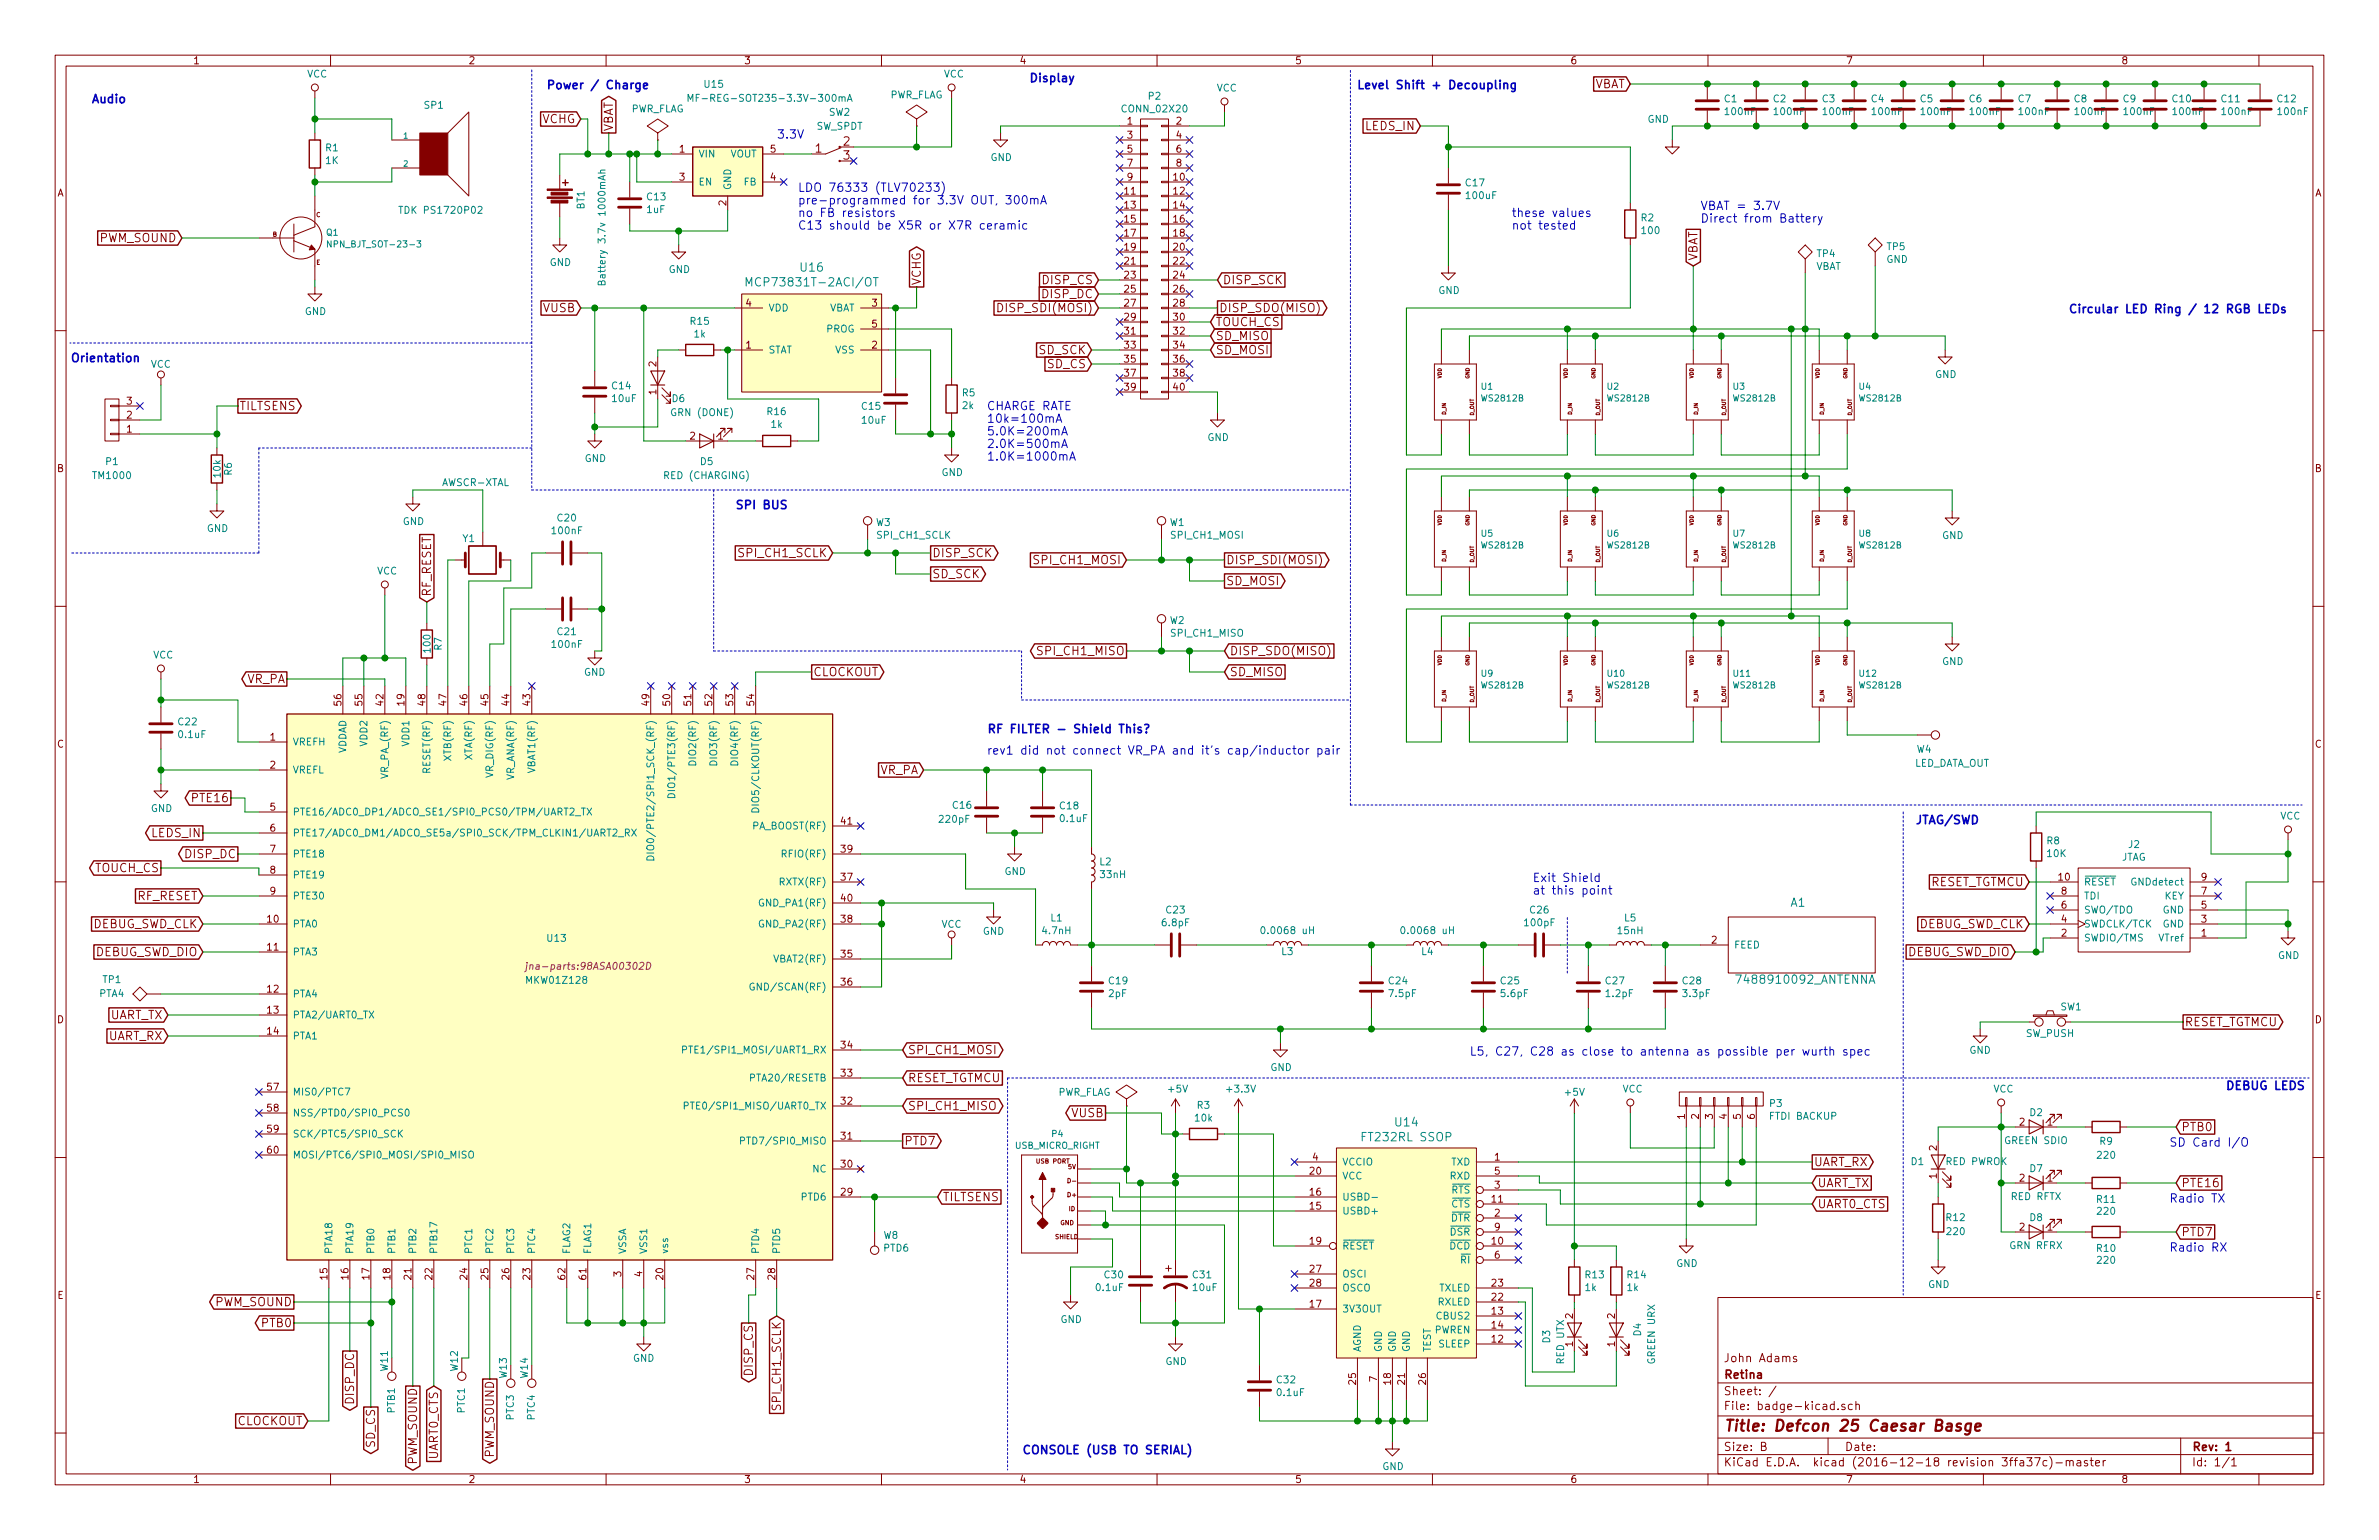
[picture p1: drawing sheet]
<svg xmlns="http://www.w3.org/2000/svg" width="432mm" height="279mm" viewBox="0 0 432 279" stroke-linecap="round" stroke-linejoin="round" font-family="sans-serif">
<defs><g id="words">
<text font-size="2.8" fill="#840000" x="312.8" y="259.7">Title: Defcon 25 Caesar Basge</text>
<g font-size="2.1" fill="#0000c2">
<text x="99.1" y="16.2">Power / Charge</text>
<text x="186.7" y="14.9">Display</text>
<text x="250.9" y="16.2">Level Shift + Decoupling</text>
<text x="16.5" y="18.7">Audio</text>
<text x="141" y="25.1">3.3V</text>
<text x="144.8" y="34.8">LDO 76333 (TLV70233)</text>
<text x="144.8" y="37.1">pre-programmed for 3.3V OUT, 300mA</text>
<text x="144.8" y="39.4">no FB resistors</text>
<text x="144.8" y="41.7">C13 should be X5R or X7R ceramic</text>
<text x="274.3" y="39.4">these values</text>
<text x="274.3" y="41.7">not tested</text>
<text x="308.6" y="38.1">VBAT = 3.7V</text>
<text x="308.6" y="40.4">Direct from Battery</text>
<text x="381.7" y="56.8">Circular LED Ring / 12 RGB LEDs</text>
<text x="12.7" y="65.7">Orientation</text>
<text x="179.1" y="74.4">CHARGE RATE</text>
<text x="179.1" y="76.7">10k=100mA</text>
<text x="179.1" y="79">5.0K=200mA</text>
<text x="179.1" y="81.3">2.0K=500mA</text>
<text x="179.1" y="83.6">1.0K=1000mA</text>
<text x="133.3" y="92.4">SPI BUS</text>
<text x="179.1" y="133">RF FILTER - Shield This?</text>
<text x="179.1" y="136.9">rev1 did not connect VR_PA and its cap/inductor pair</text>
<text x="348.2" y="149.5">JTAG/SWD</text>
<text x="278.1" y="160">Exit Shield</text>
<text x="278.1" y="162.3">at this point</text>
<text x="266.7" y="191.5">L5, C27, C28 as close to antenna as possible per wurth spec</text>
<text x="403.9" y="197.7">DEBUG LEDS</text>
<text x="393.7" y="208">SD Card I/O</text>
<text x="393.7" y="218.2">Radio TX</text>
<text x="393.7" y="227.1">Radio RX</text>
<text x="185.4" y="263.8">CONSOLE (USB TO SERIAL)</text>
</g>
<g font-size="2.1" fill="#840000">
<text x="289.2" y="16">VBAT</text>
<text x="98.4" y="22.4">VCHG</text>
<text x="111.3" y="23.9" transform="rotate(-90 111.3 23.9)">VBAT</text>
<text x="247.9" y="23.6">LEDS_IN</text>
<text x="148" y="27.7">1</text>
<text x="153.1" y="26.4">2</text>
<text x="153.1" y="29">3</text>
<text x="18.1" y="43.9">PWM_SOUND</text>
<text x="308.1" y="47.3" transform="rotate(-90 308.1 47.3)">VBAT</text>
<text x="167.1" y="51.8" transform="rotate(-90 167.1 51.8)">VCHG</text>
<text x="189.4" y="51.6">DISP_CS</text>
<text x="221.9" y="51.6">DISP_SCK</text>
<text x="98.6" y="56.6">VUSB</text>
<text x="182" y="56.6">DISP_SDI(MOSI)</text>
<text x="189.3" y="54.1">DISP_DC</text>
<text x="220.6" y="59.2">TOUCH_CS</text>
<text x="221.2" y="56.6">DISP_SDO(MISO)</text>
<text x="188.6" y="64.3">SD_SCK</text>
<text x="220.6" y="64.3">SD_MOSI</text>
<text x="220.6" y="61.7">SD_MISO</text>
<text x="190.1" y="66.8">SD_CS</text>
<text x="43.4" y="74.4">TILTSENS</text>
<text x="134.4" y="101.1">SPI_CH1_SCLK</text>
<text x="169.2" y="101.1">DISP_SCK</text>
<text x="169.2" y="104.9">SD_SCK</text>
<text x="188.1" y="102.4">SPI_CH1_MOSI</text>
<text x="222.5" y="102.4">DISP_SDI(MOSI)</text>
<text x="222.5" y="106.2">SD_MOSI</text>
<text x="78.2" y="108.3" transform="rotate(-90 78.2 108.3)">RF_RESET</text>
<text x="188.8" y="118.9">SPI_CH1_MISO</text>
<text x="223.2" y="118.9">DISP_SDO(MISO)</text>
<text x="44.7" y="124">VR_PA</text>
<text x="147.6" y="122.7">CLOCKOUT</text>
<text x="223.2" y="122.7">SD_MISO</text>
<text x="159.6" y="140.5">VR_PA</text>
<text x="35.2" y="145.5">PTE16</text>
<text x="27.6" y="151.9">LEDS_IN</text>
<text x="33.7" y="155.7">DISP_DC</text>
<text x="17.3" y="158.2">TOUCH_CS</text>
<text x="350.1" y="160.8">RESET_TGTMCU</text>
<text x="24.8" y="163.3">RF_RESET</text>
<text x="16.6" y="168.4">DEBUG_SWD_CLK</text>
<text x="17.2" y="173.5">DEBUG_SWD_DIO</text>
<text x="346.1" y="173.5">DEBUG_SWD_DIO</text>
<text x="348.1" y="168.4">DEBUG_SWD_CLK</text>
<text x="19.8" y="184.9">UART_TX</text>
<text x="19.5" y="188.7">UART_RX</text>
<text x="164.7" y="191.3">SPI_CH1_MOSI</text>
<text x="396.5" y="186.2">RESET_TGTMCU</text>
<text x="164.7" y="196.3">RESET_TGTMCU</text>
<text x="164.7" y="201.4">SPI_CH1_MISO</text>
<text x="194.5" y="202.7">VUSB</text>
<text x="164.1" y="207.8">PTD7</text>
<text x="395.9" y="205.2">PTB0</text>
<text x="329.2" y="211.6">UART_RX</text>
<text x="329.8" y="215.4">UART_TX</text>
<text x="395.9" y="215.4">PTE16</text>
<text x="171.1" y="217.9">TILTSENS</text>
<text x="329.8" y="219.2">UART0_CTS</text>
<text x="395.9" y="224.3">PTD7</text>
<text x="39.1" y="237">PWM_SOUND</text>
<text x="47.7" y="240.8">PTB0</text>
<text x="136.7" y="249.4" transform="rotate(-90 136.7 249.4)">DISP_CS</text>
<text x="312.8" y="250.1">Retina</text>
<text x="312.8" y="247.1">John Adams</text>
<text x="64.3" y="254.6" transform="rotate(-90 64.3 254.6)">DISP_DC</text>
<text x="141.7" y="255.5" transform="rotate(-90 141.7 255.5)">SPI_CH1_SCLK</text>
<text x="312.8" y="255.8">File: badge-kicad.sch</text>
<text x="312.8" y="253.1">Sheet: /</text>
<text x="43" y="258.6">CLOCKOUT</text>
<text x="68.1" y="262.6" transform="rotate(-90 68.1 262.6)">SD_CS</text>
<text x="312.8" y="263.2">Size: B</text>
<text x="334.8" y="263.2">Date:</text>
<text x="397.8" y="263.2">Rev: 1</text>
<text x="75.7" y="265.7" transform="rotate(-90 75.7 265.7)">PWM_SOUND</text>
<text x="79.5" y="264.9" transform="rotate(-90 79.5 264.9)">UART0_CTS</text>
<text x="89.7" y="264.5" transform="rotate(-90 89.7 264.5)">PWM_SOUND</text>
<text x="312.8" y="266">KiCad E.D.A. kicad (2016-12-18 revision 3ffa37c)-master</text>
<text x="397.8" y="266">Id: 1/1</text>
</g>
<g font-size="2.1" fill="#008484">
<text x="136.8" y="52">MCP73831T-2ACI/OT</text>
<text x="145.4" y="49.3">U16</text>
<text x="325" y="164.5">A1</text>
<text x="316" y="178.5">7488910092_ANTENNA</text>
<text x="247.5" y="207.1">FT232RL SSOP</text>
<text x="253.3" y="204.4">U14</text>
</g>
<g font-size="1.8" fill="#840000">
<text x="35" y="11.6">1</text>
<text x="85" y="11.6">2</text>
<text x="135" y="11.6">3</text>
<text x="185" y="11.6">4</text>
<text x="235" y="11.6">5</text>
<text x="285" y="11.6">6</text>
<text x="335" y="11.6">7</text>
<text x="385" y="11.6">8</text>
<text x="204.6" y="22.6">1</text>
<text x="213.5" y="22.6">2</text>
<text x="123.3" y="27.7">1</text>
<text x="139.9" y="27.7">5</text>
<text x="204.6" y="25.1">3</text>
<text x="204.6" y="27.7">5</text>
<text x="213.5" y="25.1">4</text>
<text x="213.5" y="27.7">6</text>
<text x="10.4" y="35.6">A</text>
<text x="123.3" y="32.8">3</text>
<text x="139.9" y="32.8">4</text>
<text x="204.1" y="35.3">11</text>
<text x="204.6" y="30.2">7</text>
<text x="204.6" y="32.8">9</text>
<text x="213" y="32.8">10</text>
<text x="213" y="35.3">12</text>
<text x="213.5" y="30.2">8</text>
<text x="420.2" y="35.6">A</text>
<text x="131.8" y="37.3" transform="rotate(-90 131.8 37.3)">2</text>
<text x="204.1" y="37.8">13</text>
<text x="204.1" y="40.4">15</text>
<text x="213" y="37.8">14</text>
<text x="213" y="40.4">16</text>
<text x="204.1" y="42.9">17</text>
<text x="204.1" y="45.5">19</text>
<text x="213" y="45.5">20</text>
<text x="213" y="42.9">18</text>
<text x="204.1" y="48">21</text>
<text x="204.1" y="50.5">23</text>
<text x="204.1" y="53.1">25</text>
<text x="213" y="48">22</text>
<text x="213" y="50.5">24</text>
<text x="213" y="53.1">26</text>
<text x="135.4" y="55.6">4</text>
<text x="158.3" y="55.6">3</text>
<text x="158.3" y="59.4">5</text>
<text x="204.1" y="55.6">27</text>
<text x="204.1" y="58.2">29</text>
<text x="213" y="58.2">30</text>
<text x="213" y="55.6">28</text>
<text x="135.4" y="63.2">1</text>
<text x="158.3" y="63.2">2</text>
<text x="204.1" y="60.7">31</text>
<text x="204.1" y="63.2">33</text>
<text x="204.1" y="65.8">35</text>
<text x="213" y="60.7">32</text>
<text x="213" y="63.2">34</text>
<text x="213" y="65.8">36</text>
<text x="119.1" y="71.6" transform="rotate(-90 119.1 71.6)">1</text>
<text x="119.1" y="66.5" transform="rotate(-90 119.1 66.5)">2</text>
<text x="204.1" y="68.3">37</text>
<text x="204.1" y="70.9">39</text>
<text x="213" y="70.9">40</text>
<text x="213" y="68.3">38</text>
<text x="23" y="75.9">2</text>
<text x="23" y="73.4">3</text>
<text x="23" y="78.5">1</text>
<text x="125.2" y="79.8">2</text>
<text x="130.3" y="79.8">1</text>
<text x="10.4" y="85.6">B</text>
<text x="420.2" y="85.6">B</text>
<text x="62" y="128" transform="rotate(-90 62 128)">56</text>
<text x="65.8" y="128" transform="rotate(-90 65.8 128)">55</text>
<text x="69.6" y="128" transform="rotate(-90 69.6 128)">42</text>
<text x="73.4" y="128" transform="rotate(-90 73.4 128)">19</text>
<text x="77.2" y="128" transform="rotate(-90 77.2 128)">48</text>
<text x="81" y="128" transform="rotate(-90 81 128)">47</text>
<text x="84.8" y="128" transform="rotate(-90 84.8 128)">46</text>
<text x="88.6" y="128" transform="rotate(-90 88.6 128)">45</text>
<text x="92.5" y="128" transform="rotate(-90 92.5 128)">44</text>
<text x="96.3" y="128" transform="rotate(-90 96.3 128)">43</text>
<text x="117.9" y="128" transform="rotate(-90 117.9 128)">49</text>
<text x="121.7" y="128" transform="rotate(-90 121.7 128)">50</text>
<text x="125.5" y="128" transform="rotate(-90 125.5 128)">51</text>
<text x="129.3" y="128" transform="rotate(-90 129.3 128)">52</text>
<text x="133.1" y="128" transform="rotate(-90 133.1 128)">53</text>
<text x="136.9" y="128" transform="rotate(-90 136.9 128)">54</text>
<text x="10.4" y="135.6">C</text>
<text x="49" y="134.4">1</text>
<text x="420.2" y="135.6">C</text>
<text x="49" y="139.4">2</text>
<text x="49" y="147.1">5</text>
<text x="152.7" y="149.6">41</text>
<text x="49" y="150.9">6</text>
<text x="49" y="154.7">7</text>
<text x="152.7" y="154.7">39</text>
<text x="49" y="158.5">8</text>
<text x="152.7" y="159.8">37</text>
<text x="373.7" y="159.8">10</text>
<text x="399.6" y="159.8">9</text>
<text x="48.6" y="167.4">10</text>
<text x="49" y="162.3">9</text>
<text x="152.7" y="163.6">40</text>
<text x="152.7" y="167.4">38</text>
<text x="374.2" y="167.4">4</text>
<text x="374.2" y="164.8">6</text>
<text x="374.2" y="162.3">8</text>
<text x="399.6" y="167.4">3</text>
<text x="399.6" y="164.8">5</text>
<text x="399.6" y="162.3">7</text>
<text x="48.6" y="172.5">11</text>
<text x="152.7" y="173.7">35</text>
<text x="310.7" y="171.2">2</text>
<text x="374.2" y="169.9">2</text>
<text x="399.6" y="169.9">1</text>
<text x="152.7" y="178.8">36</text>
<text x="10.4" y="185.6">D</text>
<text x="48.6" y="180.1">12</text>
<text x="48.6" y="183.9">13</text>
<text x="420.2" y="185.6">D</text>
<text x="48.6" y="187.7">14</text>
<text x="152.7" y="190.2">34</text>
<text x="48.6" y="197.9">57</text>
<text x="152.7" y="195.3">33</text>
<text x="48.6" y="201.7">58</text>
<text x="152.7" y="200.4">32</text>
<text x="305.8" y="203" transform="rotate(-90 305.8 203)">1</text>
<text x="308.4" y="203" transform="rotate(-90 308.4 203)">2</text>
<text x="310.9" y="203" transform="rotate(-90 310.9 203)">3</text>
<text x="313.4" y="203" transform="rotate(-90 313.4 203)">4</text>
<text x="316" y="203" transform="rotate(-90 316 203)">5</text>
<text x="318.5" y="203" transform="rotate(-90 318.5 203)">6</text>
<text x="48.6" y="209.3">60</text>
<text x="48.6" y="205.5">59</text>
<text x="152.7" y="206.8">31</text>
<text x="351.5" y="208.8" transform="rotate(-90 351.5 208.8)">2</text>
<text x="366.5" y="204.2">2</text>
<text x="371.6" y="204.2">1</text>
<text x="152.7" y="211.8">30</text>
<text x="237.8" y="213.1">20</text>
<text x="238.3" y="210.6">4</text>
<text x="271.3" y="210.6">1</text>
<text x="271.3" y="215.6">3</text>
<text x="271.3" y="213.1">5</text>
<text x="351.5" y="213.8" transform="rotate(-90 351.5 213.8)">1</text>
<text x="366.5" y="214.4">2</text>
<text x="371.6" y="214.4">1</text>
<text x="152.7" y="216.9">29</text>
<text x="237.8" y="219.5">15</text>
<text x="237.8" y="216.9">16</text>
<text x="270.8" y="218.2">11</text>
<text x="271.3" y="220.7">2</text>
<text x="237.8" y="225.8">19</text>
<text x="270.8" y="225.8">10</text>
<text x="271.3" y="223.3">9</text>
<text x="366.5" y="223.3">2</text>
<text x="371.6" y="223.3">1</text>
<text x="59.4" y="232.1" transform="rotate(-90 59.4 232.1)">15</text>
<text x="63.2" y="232.1" transform="rotate(-90 63.2 232.1)">16</text>
<text x="67.1" y="232.1" transform="rotate(-90 67.1 232.1)">17</text>
<text x="70.9" y="232.1" transform="rotate(-90 70.9 232.1)">18</text>
<text x="74.7" y="232.1" transform="rotate(-90 74.7 232.1)">21</text>
<text x="78.5" y="232.1" transform="rotate(-90 78.5 232.1)">22</text>
<text x="84.8" y="232.1" transform="rotate(-90 84.8 232.1)">24</text>
<text x="88.6" y="232.1" transform="rotate(-90 88.6 232.1)">25</text>
<text x="92.5" y="232.1" transform="rotate(-90 92.5 232.1)">26</text>
<text x="96.3" y="232.1" transform="rotate(-90 96.3 232.1)">23</text>
<text x="102.6" y="232.1" transform="rotate(-90 102.6 232.1)">62</text>
<text x="106.4" y="232.1" transform="rotate(-90 106.4 232.1)">61</text>
<text x="112.8" y="231.6" transform="rotate(-90 112.8 231.6)">3</text>
<text x="116.6" y="231.6" transform="rotate(-90 116.6 231.6)">4</text>
<text x="120.4" y="232.1" transform="rotate(-90 120.4 232.1)">20</text>
<text x="136.9" y="232.1" transform="rotate(-90 136.9 232.1)">27</text>
<text x="140.7" y="232.1" transform="rotate(-90 140.7 232.1)">28</text>
<text x="237.8" y="230.9">27</text>
<text x="237.8" y="233.4">28</text>
<text x="270.8" y="233.4">23</text>
<text x="271.3" y="228.3">6</text>
<text x="10.4" y="235.6">E</text>
<text x="237.8" y="237.2">17</text>
<text x="270.8" y="236">22</text>
<text x="270.8" y="238.5">13</text>
<text x="285.5" y="239.2" transform="rotate(-90 285.5 239.2)">2</text>
<text x="293.1" y="239.2" transform="rotate(-90 293.1 239.2)">2</text>
<text x="420.2" y="235.6">E</text>
<text x="270.8" y="243.6">12</text>
<text x="270.8" y="241">14</text>
<text x="285.5" y="244.3" transform="rotate(-90 285.5 244.3)">1</text>
<text x="293.1" y="244.3" transform="rotate(-90 293.1 244.3)">1</text>
<text x="246.1" y="251.2" transform="rotate(-90 246.1 251.2)">25</text>
<text x="249.9" y="250.7" transform="rotate(-90 249.9 250.7)">7</text>
<text x="252.5" y="251.2" transform="rotate(-90 252.5 251.2)">18</text>
<text x="255" y="251.2" transform="rotate(-90 255 251.2)">21</text>
<text x="258.8" y="251.2" transform="rotate(-90 258.8 251.2)">26</text>
<text x="35" y="269">1</text>
<text x="85" y="269">2</text>
<text x="135" y="269">3</text>
<text x="185" y="269">4</text>
<text x="235" y="269">5</text>
<text x="285" y="269">6</text>
<text x="335" y="269">7</text>
<text x="385" y="269">8</text>
</g>
<g font-size="1.8" fill="#008484">
<text x="55.7" y="14.1">VCC</text>
<text x="127.9" y="15.9">U15</text>
<text x="161.4" y="17.9">PWR_FLAG</text>
<text x="171.3" y="14.1">VCC</text>
<text x="220.8" y="16.6">VCC</text>
<text x="77.1" y="19.7">SP1</text>
<text x="114.4" y="20.4">PWR_FLAG</text>
<text x="127.3" y="18.5">MF-REG-SOT235-3.3V-300mA</text>
<text x="148.1" y="23.5">SW_SPDT</text>
<text x="150.5" y="21">SW2</text>
<text x="203.9" y="20.4">CONN_02X20</text>
<text x="208.5" y="18.1">P2</text>
<text x="299" y="22.3">GND</text>
<text x="313" y="18.6">C1</text>
<text x="313.3" y="20.9">100nF</text>
<text x="321.9" y="18.6">C2</text>
<text x="322.1" y="20.9">100nF</text>
<text x="330.8" y="18.6">C3</text>
<text x="331" y="20.9">100nF</text>
<text x="339.7" y="18.6">C4</text>
<text x="339.9" y="20.9">100nF</text>
<text x="348.6" y="18.6">C5</text>
<text x="348.8" y="20.9">100nF</text>
<text x="357.5" y="18.6">C6</text>
<text x="357.7" y="20.9">100nF</text>
<text x="366.3" y="18.6">C7</text>
<text x="366.6" y="20.9">100nF</text>
<text x="376.5" y="18.6">C8</text>
<text x="376.8" y="20.9">100nF</text>
<text x="385.4" y="18.6">C9</text>
<text x="385.6" y="20.9">100nF</text>
<text x="394.4" y="18.6">C10</text>
<text x="394.5" y="20.9">100nF</text>
<text x="403.3" y="18.6">C11</text>
<text x="403.4" y="20.9">100nF</text>
<text x="413.4" y="18.6">C12</text>
<text x="413.6" y="20.9">100nF</text>
<text x="59.1" y="27.5">R1</text>
<text x="59.1" y="29.8">1K</text>
<text x="126.7" y="28.6">VIN</text>
<text x="132.5" y="28.6">VOUT</text>
<text x="179.8" y="29.2">GND</text>
<text x="126.7" y="33.7">EN</text>
<text x="132.7" y="34.5" transform="rotate(-90 132.7 34.5)">GND</text>
<text x="135.1" y="33.7">FB</text>
<text x="266.1" y="33.8">C17</text>
<text x="73.2" y="38.8">TDK PS1720P02</text>
<text x="106.1" y="38" transform="rotate(-90 106.1 38)">BT1</text>
<text x="117.4" y="38.7">1uF</text>
<text x="117.5" y="36.3">C13</text>
<text x="266.3" y="36.1">100uF</text>
<text x="297.9" y="40.2">R2</text>
<text x="298.1" y="42.5">100</text>
<text x="329.8" y="46.7">TP4</text>
<text x="342.4" y="47.7">GND</text>
<text x="342.5" y="45.4">TP5</text>
<text x="99.8" y="48.3">GND</text>
<text x="109.9" y="50.5" transform="rotate(-90 109.9 50.5)">Battery 3.7v 1000mAh</text>
<text x="121.4" y="49.5">GND</text>
<text x="261.1" y="53.3">GND</text>
<text x="329.5" y="49">VBAT</text>
<text x="55.3" y="57.2">GND</text>
<text x="125.4" y="58.9">R15</text>
<text x="139.4" y="56.5">VDD</text>
<text x="150.4" y="56.5">VBAT</text>
<text x="126" y="61.2">1k</text>
<text x="139.4" y="64.1">STAT</text>
<text x="150" y="60.3">PROG</text>
<text x="151.7" y="64.1">VSS</text>
<text x="27.4" y="66.7">VCC</text>
<text x="111.2" y="70.6">C14</text>
<text x="174.7" y="71.9">R5</text>
<text x="351.2" y="68.6">GND</text>
<text x="111.2" y="72.9">10uF</text>
<text x="122" y="72.9">D6</text>
<text x="122.1" y="75.5">GRN (DONE)</text>
<text x="139.3" y="75.3">R16</text>
<text x="140" y="77.6">1k</text>
<text x="156.5" y="74.3">C15</text>
<text x="156.5" y="76.9">10uF</text>
<text x="174.7" y="74.2">2k</text>
<text x="106.1" y="83.8">GND</text>
<text x="219.2" y="80">GND</text>
<text x="17.1" y="86.9">TM1000</text>
<text x="19.3" y="84.4">P1</text>
<text x="40.1" y="86.6" transform="rotate(-90 40.1 86.6)">10k</text>
<text x="42.1" y="86.2" transform="rotate(-90 42.1 86.2)">R6</text>
<text x="80.4" y="88.2">AWSCR-XTAL</text>
<text x="120.7" y="86.9">RED (CHARGING)</text>
<text x="127.2" y="84.4">D5</text>
<text x="170.9" y="86.4">GND</text>
<text x="73.1" y="95.2">GND</text>
<text x="101.2" y="94.6">C20</text>
<text x="159" y="95.4">W3</text>
<text x="212.4" y="95.4">W1</text>
<text x="37.5" y="96.5">GND</text>
<text x="84" y="98.3">Y1</text>
<text x="100.3" y="96.9">100nF</text>
<text x="159.3" y="97.7">SPI_CH1_SCLK</text>
<text x="212.6" y="97.7">SPI_CH1_MOSI</text>
<text x="352.5" y="97.8">GND</text>
<text x="68.4" y="104.2">VCC</text>
<text x="212.4" y="113.2">W2</text>
<text x="27.8" y="119.5">VCC</text>
<text x="78.2" y="118.3" transform="rotate(-90 78.2 118.3)">100</text>
<text x="80.2" y="118" transform="rotate(-90 80.2 118)">R7</text>
<text x="100.3" y="117.6">100nF</text>
<text x="101.2" y="115.2">C21</text>
<text x="212.6" y="115.5">SPI_CH1_MISO</text>
<text x="106" y="122.6">GND</text>
<text x="352.5" y="120.7">GND</text>
<text x="32.4" y="131.6">C22</text>
<text x="32.5" y="133.9">0.1uF</text>
<text x="53.1" y="135.3">VREFH</text>
<text x="62.9" y="136.9" transform="rotate(-90 62.9 136.9)">VDDAD</text>
<text x="66.7" y="135.3" transform="rotate(-90 66.7 135.3)">VDD2</text>
<text x="74.3" y="135.3" transform="rotate(-90 74.3 135.3)">VDD1</text>
<text x="81.9" y="137.6" transform="rotate(-90 81.9 137.6)">XTB(RF)</text>
<text x="85.7" y="137.6" transform="rotate(-90 85.7 137.6)">XTA(RF)</text>
<text x="347.9" y="136.6">W4</text>
<text x="53.1" y="140.3">VREFL</text>
<text x="70.5" y="141" transform="rotate(-90 70.5 141)">VR_PA_(RF)</text>
<text x="78.1" y="140" transform="rotate(-90 78.1 140)">RESET(RF)</text>
<text x="89.5" y="140.7" transform="rotate(-90 89.5 140.7)">VR_DIG(RF)</text>
<text x="93.3" y="141.4" transform="rotate(-90 93.3 141.4)">VR_ANA(RF)</text>
<text x="97.2" y="139.9" transform="rotate(-90 97.2 139.9)">VBAT1(RF)</text>
<text x="122.6" y="143.1" transform="rotate(-90 122.6 143.1)">DIO1/PTE3(RF)</text>
<text x="126.4" y="138.2" transform="rotate(-90 126.4 138.2)">DIO2(RF)</text>
<text x="130.2" y="138.2" transform="rotate(-90 130.2 138.2)">DIO3(RF)</text>
<text x="134" y="138.2" transform="rotate(-90 134 138.2)">DIO4(RF)</text>
<text x="347.3" y="139.1">LED_DATA_OUT</text>
<text x="27.4" y="147.3">GND</text>
<text x="53.1" y="148">PTE16/ADC0_DP1/ADCO_SE1/SPI0_PCS0/TPM/UART2_TX</text>
<text x="137.8" y="146.1" transform="rotate(-90 137.8 146.1)">DIO5/CLKOUT(RF)</text>
<text x="170.6" y="149.3">220pF</text>
<text x="173" y="146.7">C16</text>
<text x="192.4" y="146.8">C18</text>
<text x="192.5" y="149.1">0.1uF</text>
<text x="413.9" y="148.7">VCC</text>
<text x="53.1" y="151.8">PTE17/ADC0_DM1/ADCO_SE5a/SPI0_SCK/TPM_CLKIN1/UART2_RX</text>
<text x="53.1" y="155.6">PTE18</text>
<text x="118.7" y="153.2" transform="rotate(-90 118.7 153.2)">DIO0/PTE2/SPI1_SCK_(RF)</text>
<text x="136.9" y="150.5">PA_BOOST(RF)</text>
<text x="142.3" y="155.6">RFIO(RF)</text>
<text x="371.6" y="153.2">R8</text>
<text x="371.6" y="155.5">10K</text>
<text x="386.4" y="153.8">J2</text>
<text x="53.1" y="159.4">PTE19</text>
<text x="141.9" y="160.7">RXTX(RF)</text>
<text x="182.3" y="158.8">GND</text>
<text x="199.6" y="157">L2</text>
<text x="199.8" y="159.3">33nH</text>
<text x="378.2" y="160.7">RESET</text>
<text x="385" y="156.2">JTAG</text>
<text x="387.3" y="160.7">GNDdetect</text>
<text x="53.1" y="163.2">PTE30</text>
<text x="138.2" y="164.5">GND_PA1(RF)</text>
<text x="190.8" y="167.2">L1</text>
<text x="211.7" y="165.7">C23</text>
<text x="277.8" y="165.7">C26</text>
<text x="294.9" y="167.2">L5</text>
<text x="378.2" y="165.7">SWO/TDO</text>
<text x="378.2" y="163.2">TDI</text>
<text x="392.6" y="165.7">GND</text>
<text x="392.9" y="163.2">KEY</text>
<text x="53.1" y="168.3">PTA0</text>
<text x="53.1" y="173.4">PTA3</text>
<text x="99.4" y="170.9">U13</text>
<text x="138.2" y="168.3">GND_PA2(RF)</text>
<text x="170.9" y="168.3">VCC</text>
<text x="178.4" y="169.6">GND</text>
<text x="189.3" y="169.5">4.7nH</text>
<text x="211" y="168">6.8pF</text>
<text x="229.6" y="169.5">0.0068 uH</text>
<text x="232.7" y="173.3">L3</text>
<text x="255" y="169.5">0.0068 uH</text>
<text x="258.1" y="173.3">L4</text>
<text x="276.9" y="168">100pF</text>
<text x="293.7" y="169.5">15nH</text>
<text x="314.7" y="172.1">FEED</text>
<text x="378.2" y="170.8">SWDIO/TMS</text>
<text x="378.2" y="168.3">SWDCLK/TCK</text>
<text x="392" y="170.8">VTref</text>
<text x="392.6" y="168.3">GND</text>
<text x="413.5" y="174">GND</text>
<text x="18.7" y="178.4">TP1</text>
<text x="95.8" y="178.5">MKW01Z128</text>
<text x="137.1" y="179.7">GND/SCAN(RF)</text>
<text x="140.8" y="174.6">VBAT2(RF)</text>
<text x="201.3" y="178.6">C19</text>
<text x="252.1" y="178.6">C24</text>
<text x="272.4" y="178.6">C25</text>
<text x="291.5" y="178.6">C27</text>
<text x="305.5" y="178.6">C28</text>
<text x="18" y="180.9">PTA4</text>
<text x="53.1" y="181">PTA4</text>
<text x="53.1" y="184.8">PTA2/UART0_TX</text>
<text x="201.3" y="180.9">2pF</text>
<text x="252.2" y="180.9">7.5pF</text>
<text x="272.5" y="180.9">5.6pF</text>
<text x="291.6" y="180.9">1.2pF</text>
<text x="305.6" y="180.9">3.3pF</text>
<text x="374" y="183.3">SW1</text>
<text x="53.1" y="188.6">PTA1</text>
<text x="126" y="191.1">PTE1/SPI1_MOSI/UART1_RX</text>
<text x="357.5" y="191.2">GND</text>
<text x="367.7" y="188.1">SW_PUSH</text>
<text x="136.9" y="196.2">PTA20/RESETB</text>
<text x="230.6" y="194.3">GND</text>
<text x="53.1" y="198.8">MIS0/PTC7</text>
<text x="53.1" y="202.6">NSS/PTD0/SPI0_PCS0</text>
<text x="126.2" y="201.3">PTE0/SPI1_MISO/UART0_TX</text>
<text x="191.9" y="198.8">PWR_FLAG</text>
<text x="212.1" y="198.2">+5V</text>
<text x="217" y="203.5">10k</text>
<text x="217.3" y="201.2">R3</text>
<text x="222.8" y="198.2">+3.3V</text>
<text x="284.1" y="198.8">+5V</text>
<text x="294.5" y="198.2">VCC</text>
<text x="321.3" y="200.8">P3</text>
<text x="321.3" y="203.1">FTDI BACKUP</text>
<text x="361.8" y="198.2">VCC</text>
<text x="368.5" y="202.5">D2</text>
<text x="53.1" y="206.4">SCK/PTC5/SPI0_SCK</text>
<text x="135.8" y="207.6">PTD7/SPI0_MISO</text>
<text x="364" y="207.6">GREEN SDIO</text>
<text x="381.2" y="207.7">R9</text>
<text x="53.1" y="210.2">MOSI/PTC6/SPI0_MOSI/SPI0_MISO</text>
<text x="147.5" y="212.7">NC</text>
<text x="243.6" y="211.5">VCCIO</text>
<text x="243.6" y="214">VCC</text>
<text x="263.2" y="214">RXD</text>
<text x="263.4" y="211.5">TXD</text>
<text x="346.9" y="211.4">D1</text>
<text x="353.3" y="211.4">RED PWROK</text>
<text x="368.5" y="212.6">D7</text>
<text x="380.8" y="210.2">220</text>
<text x="145.6" y="217.8">PTD6</text>
<text x="243.6" y="220.3">USBD+</text>
<text x="243.6" y="217.8">USBD-</text>
<text x="263.3" y="221.6">DTR</text>
<text x="263.4" y="216.5">RTS</text>
<text x="263.4" y="219.1">CTS</text>
<text x="353.3" y="221.5">R12</text>
<text x="365.2" y="217.7">RED RFTX</text>
<text x="368.5" y="221.5">D8</text>
<text x="380.6" y="218.2">R11</text>
<text x="380.8" y="220.4">220</text>
<text x="60.3" y="227.6" transform="rotate(-90 60.3 227.6)">PTA18</text>
<text x="64.1" y="227.6" transform="rotate(-90 64.1 227.6)">PTA19</text>
<text x="67.9" y="227.6" transform="rotate(-90 67.9 227.6)">PTB0</text>
<text x="71.8" y="227.6" transform="rotate(-90 71.8 227.6)">PTB1</text>
<text x="75.6" y="227.6" transform="rotate(-90 75.6 227.6)">PTB2</text>
<text x="79.4" y="227.6" transform="rotate(-90 79.4 227.6)">PTB17</text>
<text x="85.7" y="227.6" transform="rotate(-90 85.7 227.6)">PTC1</text>
<text x="89.5" y="227.6" transform="rotate(-90 89.5 227.6)">PTC2</text>
<text x="93.3" y="227.6" transform="rotate(-90 93.3 227.6)">PTC3</text>
<text x="97.2" y="227.6" transform="rotate(-90 97.2 227.6)">PTC4</text>
<text x="103.5" y="227.6" transform="rotate(-90 103.5 227.6)">FLAG2</text>
<text x="107.3" y="227.6" transform="rotate(-90 107.3 227.6)">FLAG1</text>
<text x="113.7" y="227.6" transform="rotate(-90 113.7 227.6)">VSSA</text>
<text x="117.5" y="227.6" transform="rotate(-90 117.5 227.6)">VSS1</text>
<text x="121.3" y="227.6" transform="rotate(-90 121.3 227.6)">vss</text>
<text x="137.8" y="227.6" transform="rotate(-90 137.8 227.6)">PTD4</text>
<text x="141.6" y="227.6" transform="rotate(-90 141.6 227.6)">PTD5</text>
<text x="160.4" y="224.8">W8</text>
<text x="160.4" y="227.1">PTD6</text>
<text x="243.6" y="226.7">RESET</text>
<text x="263.1" y="226.7">DCD</text>
<text x="263.2" y="224.2">DSR</text>
<text x="353.5" y="224.1">220</text>
<text x="364.9" y="226.6">GRN RFRX</text>
<text x="380.6" y="227.1">R10</text>
<text x="200.5" y="231.9">C30</text>
<text x="216.6" y="231.9">C31</text>
<text x="243.6" y="231.8">OSCI</text>
<text x="265.2" y="229.2">RI</text>
<text x="287.8" y="231.9">R13</text>
<text x="295.4" y="231.9">R14</text>
<text x="304.2" y="229.9">GND</text>
<text x="350" y="233.7">GND</text>
<text x="380.8" y="229.3">220</text>
<text x="199.1" y="234.2">0.1uF</text>
<text x="216.6" y="234.2">10uF</text>
<text x="243.6" y="238.1">3V3OUT</text>
<text x="243.6" y="234.3">OSCO</text>
<text x="261" y="236.9">RXLED</text>
<text x="261" y="239.4">CBUS2</text>
<text x="261.2" y="234.3">TXLED</text>
<text x="287.8" y="234.2">1k</text>
<text x="295.4" y="234.2">1k</text>
<text x="192.5" y="240">GND</text>
<text x="247" y="245.4" transform="rotate(-90 247 245.4)">AGND</text>
<text x="250.8" y="245.4" transform="rotate(-90 250.8 245.4)">GND</text>
<text x="253.4" y="245.4" transform="rotate(-90 253.4 245.4)">GND</text>
<text x="255.9" y="245.4" transform="rotate(-90 255.9 245.4)">GND</text>
<text x="259.7" y="245.4" transform="rotate(-90 259.7 245.4)">TEST</text>
<text x="260.4" y="241.9">PWREN</text>
<text x="261.2" y="244.5">SLEEP</text>
<text x="281.4" y="243.6" transform="rotate(-90 281.4 243.6)">D3</text>
<text x="297.9" y="242.4" transform="rotate(-90 297.9 242.4)">D4</text>
<text x="70.4" y="248.7" transform="rotate(-90 70.4 248.7)">W11</text>
<text x="83.1" y="248.7" transform="rotate(-90 83.1 248.7)">W12</text>
<text x="92" y="250" transform="rotate(-90 92 250)">W13</text>
<text x="95.8" y="250" transform="rotate(-90 95.8 250)">W14</text>
<text x="114.9" y="247.1">GND</text>
<text x="211.5" y="247.6">GND</text>
<text x="231.8" y="251">C32</text>
<text x="283.9" y="247.4" transform="rotate(-90 283.9 247.4)">RED UTX</text>
<text x="300.4" y="247.3" transform="rotate(-90 300.4 247.3)">GREEN URX</text>
<text x="71.7" y="256.4" transform="rotate(-90 71.7 256.4)">PTB1</text>
<text x="84.4" y="256.4" transform="rotate(-90 84.4 256.4)">PTC1</text>
<text x="93.3" y="257.6" transform="rotate(-90 93.3 257.6)">PTC3</text>
<text x="97.1" y="257.6" transform="rotate(-90 97.1 257.6)">PTC4</text>
<text x="231.9" y="253.3">0.1uF</text>
<text x="250.9" y="266.7">GND</text>
</g>
<text font-size="1.8" fill="#840084" x="96.9" y="175.9">jna-parts:98ASA00302D</text>
<g font-size="1.6" fill="#008484">
<text x="59.3" y="42.7">Q1</text>
<text x="60.3" y="44.9">NPN_BJT_SOT-23-3</text>
<text x="268.9" y="70.7">U1</text>
<text x="291.7" y="70.7">U2</text>
<text x="314.6" y="70.7">U3</text>
<text x="337.5" y="70.7">U4</text>
<text x="269.1" y="72.8">WS2812B</text>
<text x="291.9" y="72.8">WS2812B</text>
<text x="314.8" y="72.8">WS2812B</text>
<text x="337.6" y="72.8">WS2812B</text>
<text x="268.9" y="97.4">U5</text>
<text x="269.1" y="99.5">WS2812B</text>
<text x="291.7" y="97.4">U6</text>
<text x="291.9" y="99.5">WS2812B</text>
<text x="314.6" y="97.4">U7</text>
<text x="314.8" y="99.5">WS2812B</text>
<text x="337.5" y="97.4">U8</text>
<text x="337.6" y="99.5">WS2812B</text>
<text x="268.9" y="122.8">U9</text>
<text x="269.1" y="124.9">WS2812B</text>
<text x="291.8" y="122.8">U10</text>
<text x="291.9" y="124.9">WS2812B</text>
<text x="314.7" y="122.8">U11</text>
<text x="314.8" y="124.9">WS2812B</text>
<text x="337.6" y="122.8">U12</text>
<text x="337.6" y="124.9">WS2812B</text>
<text x="184.2" y="208.4">USB_MICRO_RIGHT</text>
<text x="191" y="206.3">P4</text>
</g>
<g font-size="1.4" fill="#008484">
<text x="73.3" y="25.1">1</text>
<text x="73.3" y="30.2">2</text>
</g>
<g font-size="1.1" fill="#840000">
<text x="57.4" y="39.4">C</text>
<text x="49.5" y="43">B</text>
<text x="57.4" y="48">E</text>
<text x="188.2" y="211.1">USB PORT</text>
<text x="193.9" y="212.1">5V</text>
<text x="194" y="214.7">D-</text>
<text x="193.8" y="217.2">D+</text>
<text x="194" y="219.7">ID</text>
<text x="191.5" y="224.8">SHIELD</text>
<text x="192.5" y="222.3">GND</text>
</g>
<g font-size=".9" fill="#840000">
<text x="261.7" y="68.7" transform="rotate(-90 261.7 68.7)">VDD</text>
<text x="266.7" y="68.7" transform="rotate(-90 266.7 68.7)">GND</text>
<text x="284.5" y="68.7" transform="rotate(-90 284.5 68.7)">VDD</text>
<text x="289.6" y="68.7" transform="rotate(-90 289.6 68.7)">GND</text>
<text x="307.4" y="68.7" transform="rotate(-90 307.4 68.7)">VDD</text>
<text x="312.4" y="68.7" transform="rotate(-90 312.4 68.7)">GND</text>
<text x="330.3" y="68.7" transform="rotate(-90 330.3 68.7)">VDD</text>
<text x="335.3" y="68.7" transform="rotate(-90 335.3 68.7)">GND</text>
<text x="262.5" y="75.2" transform="rotate(-90 262.5 75.2)">D_IN</text>
<text x="267.5" y="75.4" transform="rotate(-90 267.5 75.4)">D_OUT</text>
<text x="285.3" y="75.2" transform="rotate(-90 285.3 75.2)">D_IN</text>
<text x="290.4" y="75.4" transform="rotate(-90 290.4 75.4)">D_OUT</text>
<text x="308.2" y="75.2" transform="rotate(-90 308.2 75.2)">D_IN</text>
<text x="313.3" y="75.4" transform="rotate(-90 313.3 75.4)">D_OUT</text>
<text x="331" y="75.2" transform="rotate(-90 331 75.2)">D_IN</text>
<text x="336.1" y="75.4" transform="rotate(-90 336.1 75.4)">D_OUT</text>
<text x="261.7" y="95.4" transform="rotate(-90 261.7 95.4)">VDD</text>
<text x="266.7" y="95.4" transform="rotate(-90 266.7 95.4)">GND</text>
<text x="284.5" y="95.4" transform="rotate(-90 284.5 95.4)">VDD</text>
<text x="289.6" y="95.4" transform="rotate(-90 289.6 95.4)">GND</text>
<text x="307.4" y="95.4" transform="rotate(-90 307.4 95.4)">VDD</text>
<text x="312.4" y="95.4" transform="rotate(-90 312.4 95.4)">GND</text>
<text x="330.3" y="95.4" transform="rotate(-90 330.3 95.4)">VDD</text>
<text x="335.3" y="95.4" transform="rotate(-90 335.3 95.4)">GND</text>
<text x="262.5" y="101.9" transform="rotate(-90 262.5 101.9)">D_IN</text>
<text x="285.3" y="101.9" transform="rotate(-90 285.3 101.9)">D_IN</text>
<text x="308.2" y="101.9" transform="rotate(-90 308.2 101.9)">D_IN</text>
<text x="331" y="101.9" transform="rotate(-90 331 101.9)">D_IN</text>
<text x="267.5" y="102.1" transform="rotate(-90 267.5 102.1)">D_OUT</text>
<text x="290.4" y="102.1" transform="rotate(-90 290.4 102.1)">D_OUT</text>
<text x="313.3" y="102.1" transform="rotate(-90 313.3 102.1)">D_OUT</text>
<text x="336.1" y="102.1" transform="rotate(-90 336.1 102.1)">D_OUT</text>
<text x="261.7" y="120.8" transform="rotate(-90 261.7 120.8)">VDD</text>
<text x="266.7" y="120.8" transform="rotate(-90 266.7 120.8)">GND</text>
<text x="284.5" y="120.8" transform="rotate(-90 284.5 120.8)">VDD</text>
<text x="289.6" y="120.8" transform="rotate(-90 289.6 120.8)">GND</text>
<text x="307.4" y="120.8" transform="rotate(-90 307.4 120.8)">VDD</text>
<text x="312.4" y="120.8" transform="rotate(-90 312.4 120.8)">GND</text>
<text x="330.3" y="120.8" transform="rotate(-90 330.3 120.8)">VDD</text>
<text x="335.3" y="120.8" transform="rotate(-90 335.3 120.8)">GND</text>
<text x="262.5" y="127.3" transform="rotate(-90 262.5 127.3)">D_IN</text>
<text x="267.5" y="127.5" transform="rotate(-90 267.5 127.5)">D_OUT</text>
<text x="285.3" y="127.3" transform="rotate(-90 285.3 127.3)">D_IN</text>
<text x="290.4" y="127.5" transform="rotate(-90 290.4 127.5)">D_OUT</text>
<text x="308.2" y="127.3" transform="rotate(-90 308.2 127.3)">D_IN</text>
<text x="313.3" y="127.5" transform="rotate(-90 313.3 127.5)">D_OUT</text>
<text x="331" y="127.3" transform="rotate(-90 331 127.3)">D_IN</text>
<text x="336.1" y="127.5" transform="rotate(-90 336.1 127.5)">D_OUT</text>
</g>
</g></defs>
<g fill="none" stroke="#840000" stroke-width=".18">
<path d="M10 10h411.8v259.4h-411.8zM12 12h407.8v255.4h-407.8zM57.1 16.5v1.3M60 10v2M110 10v2M160 10v2M172.7 16.5v1.3M210 10v2M222.2 19.1v1.2M260 10v2M309.9 15.2v2.8M310 10v2"/>
<path d="M318.8 15.2v2.8M327.7 15.2v2.8M336.5 15.2v2.8M345.4 15.2v2.8M354.3 15.2v2.8M360 10v2M363.2 15.2v2.8M373.4 15.2v2.8M382.3 15.2v2.8M391.2 15.2v2.8M400 15.2v2.8M410 10v2"/>
<path d="M410.2 15.2v2.8M57.1 24.1v1.3M57.1 30.5v1.3M57.1 35.6v5.5l-3.8 1.6M71.1 25.4h5.1M71.1 30.5h5.1M81.3 24.1l3.8-3.8v15.3l-3.8-3.8M101.6 31.8v2.5M101.6 36.8v2.6M114.3 33v2.8M114.3 37.8v2.8M119.4 25.4h.1"/>
<path d="M119.4 24.1l1.9-1.2-1.9-1.3-1.9 1.3 1.9 1.2v1.3M121.9 27.9h3.8M121.9 33h3.8M132.1 35.6v2.5M138.4 27.9h3.8M138.4 33h3.8M152.4 26.7h2.5M152.4 29.2h2.5M152.7 26.8l-2.8 1.1h-2.6M166.4 22.9h.1M166.4 21.6l1.9-1.3-1.9-1.2-1.9 1.2 1.9 1.3v1.3M181.6 24.1v1.3h1.3l-1.3 1.3-1.3-1.3h1.3"/>
<path d="M203.2 25.4h3.8M203.2 30.5h3.8M203.2 27.9h3.8M203.2 33h3.8M203.2 22.9h3.8M203.2 35.6h3.8M203.2 38.1h3.8M207 38h1.3v.2h-1.3zM207 35.4h1.3v.3h-1.3zM207 32.9h1.3v.2h-1.3zM207 30.4h1.3v.2h-1.3zM207 27.8h1.3v.3h-1.3z"/>
<path d="M207 25.3h1.3v.2h-1.3zM207 22.7h1.3v.3h-1.3zM207 21.6h5.1v50.8h-5.1zM210.8 38h1.3v.2h-1.3zM210.8 35.4h1.3v.3h-1.3zM210.8 32.9h1.3v.2h-1.3zM210.8 30.4h1.3v.2h-1.3zM210.8 27.8h1.3v.3h-1.3zM210.8 25.3h1.3v.2h-1.3zM210.8 22.7h1.3v.3h-1.3zM212.1 25.4h3.8M212.1 30.5h3.8"/>
<path d="M212.1 27.9h3.8M212.1 33h3.8M212.1 22.9h3.8M212.1 35.6h3.8M212.1 38.1h3.8M262.9 30.5v2.8M262.9 35.3v2.8M295.9 36.8v1.3M303.5 25.4v1.3h1.3l-1.3 1.2-1.2-1.2h1.2M309.9 20.1v2.8M318.8 20.1v2.8M327.7 20.1v2.8"/>
<path d="M336.5 20.1v2.8M345.4 20.1v2.8M354.3 20.1v2.8M363.2 20.1v2.8M373.4 20.1v2.8M382.3 20.1v2.8M391.2 20.1v2.8M400 20.1v2.8M410.2 20.1v2.8M10 60h2M47 43.2h6.3M53.3 43.7l3.8 1.5v5.6"/>
<path d="M53.3 40.6v5.1M57.1 52.1v1.2h1.3l-1.3 1.3-1.2-1.3h1.2M101.6 43.2v1.3h1.3l-1.3 1.2-1.3-1.2h1.3M123.2 44.5v1.2h1.3l-1.3 1.3-1.3-1.3h1.3M133.3 55.9h5.1M134.6 53.3h25.4v17.8h-25.4zM156.2 55.9h5.1M156.2 59.7h5.1M181.1 55a.77 .77 0 0 1 .9 .8 .77 .77 0 0 1-.9 .8zM203.2 55.9h3.8M203.2 45.7h3.8M203.2 58.4h3.8"/>
<path d="M203.2 48.3h3.8M203.2 50.8h3.8M203.2 40.6h3.8M203.2 53.3h3.8M203.2 43.2h3.8M207 58.3h1.3v.2h-1.3zM207 55.8h1.3v.2h-1.3zM207 53.2h1.3v.3h-1.3zM207 50.7h1.3v.2h-1.3zM207 48.1h1.3v.3h-1.3zM207 45.6h1.3v.2h-1.3zM207 43.1h1.3v.2h-1.3z"/>
<path d="M207 40.5h1.3v.3h-1.3zM210.8 58.3h1.3v.2h-1.3zM210.8 55.8h1.3v.2h-1.3zM210.8 53.2h1.3v.3h-1.3zM210.8 50.7h1.3v.2h-1.3zM210.8 48.1h1.3v.3h-1.3zM210.8 45.6h1.3v.2h-1.3zM210.8 43.1h1.3v.2h-1.3zM210.8 40.5h1.3v.3h-1.3zM212.1 55.9h3.8M212.1 45.7h3.8M212.1 58.4h3.8"/>
<path d="M212.1 48.3h3.8M212.1 50.8h3.8M212.1 40.6h3.8M212.1 53.3h3.8M212.1 43.2h3.8M239 54.8a1.78 1.78 0 0 1 0 2.4M262.9 48.3v1.2h1.3l-1.3 1.3-1.3-1.3h1.3M295.9 43.2v1.3M326.4 45.7l1.3-1.2 1.2 1.2-1.2 1.3zM327.7 47v2.5M339.1 44.5l1.3-1.3 1.2 1.3-1.2 1.2zM340.4 45.7v2.6"/>
<path d="M419.8 60h2M19 72.4h2.6v7.6h-2.6zM20.1 73.5h1.5v.3h-1.5zM20.1 76.1h1.5v.2h-1.5zM20.1 78.6h1.5v.3h-1.5zM21.6 78.7h3.8M21.6 76.2h3.8M21.6 73.7h3.8M29.2 68.6v1.3M107.9 78.7v1.3h1.3l-1.3 1.3-1.2-1.3h1.2M107.9 67.3v2.8M107.9 72.1v2.8"/>
<path d="M119.4 64.8v7.6M120.1 71.6l1.6 1.6v-.8v.8h-.8M120.1 70.4l1.6 1.5v-.8v.8h-.8M123.2 63.5h1.3M129.5 63.5h1.3M131.6 78.5v-.8h-.8h.8l-1.6 1.5M132.8 78.5v-.8h-.7h.7l-1.5 1.5M133.3 63.5h5.1M156.2 63.5h5.1M162.6 68.6v2.8M162.6 73.4v2.8M172.7 68.6v1.3"/>
<path d="M172.7 74.9v1.3M203.2 63.5h3.8M203.2 71.1h3.8M203.2 61h3.8M203.2 66h3.8M203.2 68.6h3.8M207 71h1.3v.2h-1.3zM207 68.5h1.3v.2h-1.3zM207 65.9h1.3v.3h-1.3zM207 63.4h1.3v.2h-1.3zM207 60.8h1.3v.3h-1.3zM210.8 71h1.3v.2h-1.3z"/>
<path d="M210.8 68.5h1.3v.2h-1.3zM210.8 65.9h1.3v.3h-1.3zM210.8 63.4h1.3v.2h-1.3zM210.8 60.8h1.3v.3h-1.3zM212.1 63.5h3.8M212.1 71.1h3.8M212.1 61h3.8M212.1 66h3.8M212.1 68.6h3.8M221 74.9v1.3h1.2l-1.2 1.3-1.3-1.3h1.3M260.3 66h7.7v10.2h-7.7zM261.6 63.5v2.5"/>
<path d="M261.6 76.2v2.5M266.7 63.5v2.5M266.7 76.2v2.5M283.2 66h7.6v10.2h-7.6zM284.5 63.5v2.5M284.5 76.2v2.5M289.6 63.5v2.5M289.6 76.2v2.5M306.1 66h7.6v10.2h-7.6zM307.3 63.5v2.5M307.3 76.2v2.5M312.4 63.5v2.5"/>
<path d="M312.4 76.2v2.5M328.9 66h7.6v10.2h-7.6zM330.2 63.5v2.5M330.2 76.2v2.5M335.3 63.5v2.5M335.3 76.2v2.5M353.1 63.5v1.3h1.2l-1.2 1.2-1.3-1.2h1.3M39.4 91.4v1.3h1.2l-1.2 1.3-1.3-1.3h1.3M39.4 81.3v1.3M39.4 87.6v1.3M74.9 90.2v1.2h1.3l-1.3 1.3-1.2-1.3h1.2M87.6 96.5v2.6"/>
<path d="M124.5 80h7.6M137.2 80h1.2M143.5 80h1.3M157.5 95.3v2.5M172.7 81.3v1.3h1.3l-1.3 1.2-1.3-1.2h1.3M210.8 95.3v2.5M260.3 92.7h7.7v10.2h-7.7zM261.6 90.2v2.5M266.7 90.2v2.5M283.2 92.7h7.6v10.2h-7.6zM284.5 90.2v2.5M289.6 90.2v2.5"/>
<path d="M306.1 92.7h7.6v10.2h-7.6zM307.3 90.2v2.5M312.4 90.2v2.5M328.9 92.7h7.6v10.2h-7.6zM330.2 90.2v2.5M335.3 90.2v2.5M354.3 92.7v1.3h1.3l-1.3 1.3-1.2-1.3h1.2M10 110h2M69.8 106.7v1.3M77.5 113v1.3M77.5 119.4v1.3M82.5 101.6h2"/>
<path d="M90.8 101.6h1.9M99.1 110.5h2.8M99.1 100.3h2.8M103.9 110.5h2.8M103.9 100.3h2.8M107.9 118.1v1.3h1.3l-1.3 1.3-1.2-1.3h1.2M210.8 113v2.6M239.4 100.5a1.7 1.7 0 0 1 0 2.4M240.9 117a1.78 1.78 0 0 1 0 2.4M260.3 118.1h7.7v10.2h-7.7zM261.6 102.9v2.5M261.6 115.6v2.5"/>
<path d="M266.7 102.9v2.5M266.7 115.6v2.5M283.2 118.1h7.6v10.2h-7.6zM284.5 102.9v2.5M284.5 115.6v2.5M289.6 102.9v2.5M289.6 115.6v2.5M306.1 118.1h7.6v10.2h-7.6zM307.3 102.9v2.5M307.3 115.6v2.5M312.4 102.9v2.5M312.4 115.6v2.5"/>
<path d="M328.9 118.1h7.6v10.2h-7.6zM330.2 102.9v2.5M330.2 115.6v2.5M335.3 102.9v2.5M335.3 115.6v2.5M354.3 115.6v1.2h1.3l-1.3 1.3-1.2-1.3h1.2M419.8 110h2M29.2 121.9v1.3M29.2 128.3v2.8M29.2 133.1v2.8M47 134.6h5.1M47 139.7h5.1"/>
<path d="M62.2 124.5v5M66 124.5v5M69.8 124.5v5M73.7 124.5v5M77.5 124.5v5M81.3 124.5v5M85.1 124.5v5M88.9 124.5v5M92.7 124.5v5M96.5 124.5v5M118.1 124.5v5M121.9 124.5v5"/>
<path d="M125.7 124.5v5M129.5 124.5v5M133.3 124.5v5M137.2 124.5v5M261.6 128.3v2.5M266.7 128.3v2.5M284.5 128.3v2.5M289.6 128.3v2.5M307.3 128.3v2.5M312.4 128.3v2.5M330.2 128.3v2.5M335.3 128.3v2.5"/>
<path d="M348 133.4h2.5M10 160h2M29.2 142.2v1.3h1.3l-1.3 1.3-1.3-1.3h1.3M47 147.3h5.1M47 151.1h5.1M47 154.9h5.1M47 158.8h5.1M151.1 154.9h5.1M151.1 149.9h5.1M179.1 143.5v2.8M179.1 148.3v2.8M184.1 153.7v1.2h1.3l-1.3 1.3-1.2-1.3h1.2"/>
<path d="M189.2 143.5v2.8M189.2 148.3v2.8M198.1 153.7v1.2a.63 .63 0 0 1 .7 .7 .63 .63 0 0 1-.7 .6 .63 .63 0 0 1 .7 .6 .63 .63 0 0 1-.7 .7 .63 .63 0 0 1 .7 .6 .63 .63 0 0 1-.7 .7 .63 .63 0 0 1 .7 .6 .63 .63 0 0 1-.7 .6v1.3M369.6 149.9v1.2M369.6 156.2v1.3M377.2 157.5h20.3v15.2h-20.3zM415.3 151.1v1.3M419.8 160h2M47 167.6h5.1M47 162.6h5.1M47 172.7h5.1M151.1 167.6h5.1"/>
<path d="M151.1 160h5.1M151.1 163.8h5.1M151.1 174h5.1M151.1 179.1h5.1M172.7 170.2v1.3M180.3 165.1v1.3h1.3l-1.3 1.2-1.2-1.2h1.2M188 171.5h1.2a.63 .63 0 0 1 .7-.7 .63 .63 0 0 1 .6 .7 .63 .63 0 0 1 .6-.7 .63 .63 0 0 1 .7 .7 .63 .63 0 0 1 .6-.7 .63 .63 0 0 1 .6 .7 .63 .63 0 0 1 .7-.7 .63 .63 0 0 1 .6 .7h1.3M198.1 175.3v2.8M209.5 171.5h2.8M214.4 171.5h2.8M229.9 171.5h1.2a.63 .63 0 0 1 .7-.7 .63 .63 0 0 1 .6 .7 .63 .63 0 0 1 .6-.7 .63 .63 0 0 1 .7 .7 .63 .63 0 0 1 .6-.7 .63 .63 0 0 1 .6 .7 .63 .63 0 0 1 .7-.7 .63 .63 0 0 1 .6 .7h1.3M248.9 175.3v2.8"/>
<path d="M255.3 171.5h1.2a.63 .63 0 0 1 .7-.7 .63 .63 0 0 1 .6 .7 .63 .63 0 0 1 .6-.7 .63 .63 0 0 1 .7 .7 .63 .63 0 0 1 .6-.7 .63 .63 0 0 1 .6 .7 .63 .63 0 0 1 .7-.7 .63 .63 0 0 1 .6 .7h1.3M269.2 175.3v2.8M275.6 171.5h2.8M280.4 171.5h2.8M288.3 175.3v2.8M292.1 171.5h1.3a.63 .63 0 0 1 .6-.7 .63 .63 0 0 1 .6 .7 .63 .63 0 0 1 .7-.7 .63 .63 0 0 1 .6 .7 .63 .63 0 0 1 .6-.7 .63 .63 0 0 1 .7 .7 .63 .63 0 0 1 .6-.7 .63 .63 0 0 1 .6 .7h1.3M302.3 175.3v2.8M308.6 171.5h5.1M313.7 166.4h26.7v10.1h-26.7zM372.1 170.2h5.1M372.1 167.6h5.1M372.1 165.1h5.1"/>
<path d="M372.1 162.6h5.1M372.1 160h5.1M377.2 167l1.3 .6-1.3 .7M397.5 170.2h5.1M397.5 167.6h5.1M397.5 165.1h5.1M397.5 162.6h5.1M397.5 160h5.1M402.3 162.3l.6 .6M402.9 162.3l-.6 .6M415.3 168.9v1.3h1.3l-1.3 1.3-1.3-1.3h1.3M24.1 180.3l1.3-1.2 1.3 1.2-1.3 1.3z"/>
<path d="M26.7 180.3h2.5M47 180.3h5.1M47 184.2h5.1M47 188h5.1M47 198.1h5.1M151.1 195.6h5.1M151.1 190.5h5.1M198.1 180.1v2.8M204.5 199.4l1.9-1.3-1.9-1.2-1.9 1.2 1.9 1.3v1.3M213.4 199.4l-.8 1.3M213.4 199.4v2.5M213.4 199.4l.7 1.3"/>
<path d="M224.8 199.4l-.8 1.3M224.8 199.4v2.5M224.8 199.4l.8 1.3M232.4 189.2v1.3h1.3l-1.3 1.3-1.3-1.3h1.3M248.9 180.1v2.8M269.2 180.1v2.8M285.7 199.4v2.5M285.7 199.4l-.7 1.3M285.7 199.4l.8 1.3M288.3 180.1v2.8M302.3 180.1v2.8M304.8 198.1h15.2v2.6h-15.2z"/>
<path d="M305.9 199.1h.3v1.6h-.3zM308.5 199.1h.2v1.6h-.2zM311 199.1h.3v1.6h-.3zM313.6 199.1h.2v1.6h-.2zM316.1 199.1h.3v1.6h-.3zM318.6 199.1h.3v1.6h-.3zM359.4 186.7v1.3h1.3l-1.3 1.2-1.3-1.2h1.3M368.3 185.4h1M369.1 184.2h6.1v.2h-6.1zM371.3 184.2l.3-.8h1l.3 .8M374.9 185.4h1M10 210h2"/>
<path d="M47 209.6h5.1M47 201.9h5.1M47 205.7h5.1M151.1 212.1h5.1M151.1 207h5.1M151.1 200.7h5.1M151.1 217.2h5.1M155.9 211.8l.6 .6M156.5 211.8l-.6 .6M185.4 209.6h10.2v17.7h-10.2zM187.3 217.2l.2 1.3 1.5 1.6 .2 .7M189.2 214v7"/>
<path d="M190.8 217.4l-1.3 1.4-.3 .7M191.1 215.9v1.1l-.3 .5M195.6 212.1h2.5M195.6 217.2h2.5M195.6 219.7h2.5M195.6 214.6h2.5M204.5 200.7h.1M214.6 205.7h1.3M221 205.7h1.2M234.9 217.2h7.7M234.9 210.8h7.7M234.9 213.4h7.7"/>
<path d="M234.9 219.7h7.7M242.6 208.3h25.4v38.1h-25.4zM268 210.8h7.6M268 213.4h7.6M269.2 215.9h6.4M269.2 218.4h6.4M295.9 200.7v1.2M306.1 200.7v3.8M308.6 200.7v3.8M311.1 200.7v3.8M313.7 200.7v3.8M316.2 200.7v3.8"/>
<path d="M318.8 200.7v3.8M351.8 207v7.6M351.8 217.2v1.2M352.6 213.9l1.5 1.5v-.8v.8h-.8M352.6 212.6l1.5 1.5v-.7v.7h-.8M363.2 200.7v1.2M365.8 204.5h7.6M365.8 214.6h7.6M372.9 202.9v-.7h-.8h.8l-1.6 1.5M372.9 213.1v-.8h-.8h.8l-1.6 1.6M374.1 202.9v-.7h-.7h.7l-1.5 1.5M374.1 213.1v-.8h-.7h.7l-1.5 1.6"/>
<path d="M378.5 204.5h1.2M378.5 214.6h1.2M384.8 204.5h1.3M384.8 214.6h1.3M419.8 210h2M59.7 228.6v5.1M63.5 228.6v5.1M67.3 228.6v5.1M71.1 228.6v5.1M74.9 228.6v5.1M78.7 228.6v5.1M85.1 228.6v5.1"/>
<path d="M88.9 228.6v5.1M92.7 228.6v5.1M96.5 228.6v5.1M102.9 228.6v5.1M106.7 228.6v5.1M113 228.6v5.1M116.8 228.6v5.1M120.6 228.6v5.1M137.2 228.6v5.1M141 228.6v5.1M158.7 223.5v2.6M194.3 235v1.2h1.3l-1.3 1.3-1.3-1.3h1.3"/>
<path d="M195.6 222.3h2.5M195.6 224.8h2.5M207 228.6v2.8M207 233.4v2.8M211.6 230.1h1M212.1 229.6v1M213.4 228.6v2.8M213.4 232.9v3.3M234.9 226.1h6.4M234.9 233.7h7.7M234.9 237.5h7.7M234.9 231.1h7.7"/>
<path d="M268 236.2h7.6M268 238.8h7.6M268 233.7h7.6M269.2 221h6.4M269.2 228.6h6.4M269.2 223.5h6.4M269.2 226.1h6.4M285.7 228.6v1.3M285.7 235v1.2M285.7 237.5v7.6M293.4 228.6v1.3M293.4 235v1.2"/>
<path d="M293.4 237.5v7.6M306.1 224.8v1.3h1.2l-1.2 1.2-1.3-1.2h1.3M311.8 235.4h108v32h-108zM351.8 228.6v1.3h1.3l-1.3 1.2-1.3-1.2h1.3M351.8 223.5v1.3M365.8 223.5h7.6M372.9 222v-.8h-.8h.8l-1.6 1.6M374.1 222v-.8h-.7h.7l-1.5 1.6M378.5 223.5h1.2M384.8 223.5h1.3M10 260h2M71.1 246.4v2.5"/>
<path d="M83.8 246.4v2.5M92.7 247.7v2.5M96.5 247.7v2.5M116.8 242.6v1.2h1.3l-1.3 1.3-1.2-1.3h1.2M213.4 242.6v1.2h1.2l-1.2 1.3-1.3-1.3h1.3M228.6 247.7v2.7M228.6 252.5v2.8M246.4 246.4v7.6M250.2 246.4v7.6M252.7 246.4v7.6M255.3 246.4v7.6M259.1 246.4v7.6"/>
<path d="M268 243.8h7.6M268 241.3h7.6M286.5 244.3l1.5 1.6v-.8v.8h-.7M286.5 243.1l1.5 1.5v-.8v.8h-.7M294.1 244.3l1.6 1.6v-.8v.8h-.8M294.1 243.1l1.6 1.5v-.8v.8h-.8M311.8 256.9h108M311.8 250.9h108M322.4 251.5l-1.3 1.9M326.1 246.2l-.4-.1-.2 .2 .1 .2 .5 .1v.4h-.6M333.6 255.6v.2M334.8 254.8a.37 .37 0 0 0-.5 .2v.2l.5 .1 .1 .2-.2 .3-.4-.1"/>
<path d="M336.2 254.8h-.4l-.3 .2 .1 .6 .2 .2 .4-.1M336.9 254.9v-.1a.37 .37 0 0 1 .6 .2v.8M336.9 254.3v1.5M419.8 260h2M60 267.4v2M110 267.4v2M160 267.4v2M210 267.4v2M252.7 261.6v1.3h1.3l-1.3 1.3-1.2-1.3h1.2M260 267.4v2M310 267.4v2M311.8 263.9h108"/>
<path d="M311.8 260.9h108M319.7 262.4l.7-.1 .1-.2-.1-.4h-.7v1.5h.6l.3-.3a.41 .41 0 0 0-.4-.5M331.8 260.9v3M360 267.4v2M366.7 265h.5l.1 1M367.3 265.3l-.5 .1-.2 .2 .2 .4 .5-.1M367.9 264.5h.9l-.5 .5 .4 .2v.6l-.2 .2-.6-.2M369.3 264.5h1l-.6 1.5M371.5 265h-.4l-.3 .3 .1 .6h.6M372 264.3a1.79 1.79 0 0 1 0 2.2M373.2 265.4h1.1M375 265.1l.1-.1a.37 .37 0 0 1 .6 .2v.8"/>
<path d="M375 265v1M375.7 265.2l.2-.2h.3l.1 1M377 265h.6l.1 1M377.7 265.3l-.5 .1-.3 .2 .3 .4 .5-.1M378.9 265h-.4l-.2 .2 .1 .2 .5 .1v.4h-.6M379.4 265h.5M379.6 264.5v1.3l.3 .2M380.4 265.5l.7-.2-.1-.3h-.4l-.2 .2v.7h.6M381.7 265v1M382.2 265h-.3l-.2 .3M395.8 260.9v6.5M404.6 264.4l-1.2 1.9"/>
<path d="M405.1 264.9l.4-.4v1.5M405.1 266h.8M410 267.4v2"/>
<circle cx="57.1" cy="15.9" r=".63"/>
<circle cx="172.7" cy="15.9" r=".63"/>
<circle cx="222.2" cy="18.4" r=".63"/>
<circle cx="152.4" cy="29.2" r=".13"/>
<circle cx="152.4" cy="26.7" r=".13"/>
<circle cx="54.6" cy="43.2" r="3.8"/>
<circle cx="29.2" cy="67.9" r=".63"/>
<circle cx="157.5" cy="94.5" r=".76"/>
<circle cx="210.8" cy="94.5" r=".76"/>
<circle cx="69.8" cy="106" r=".63"/>
<circle cx="210.8" cy="112.3" r=".76"/>
<circle cx="29.2" cy="121.3" r=".63"/>
<circle cx="351.3" cy="133.3" r=".76"/>
<circle cx="415.3" cy="150.5" r=".63"/>
<circle cx="172.7" cy="169.5" r=".63"/>
<circle cx="370.1" cy="185.4" r=".76"/>
<circle cx="374.1" cy="185.4" r=".76"/>
<circle cx="268.6" cy="215.9" r=".63"/>
<circle cx="268.6" cy="218.4" r=".63"/>
<circle cx="295.9" cy="200" r=".63"/>
<circle cx="363.2" cy="200" r=".63"/>
<circle cx="158.7" cy="226.8" r=".76"/>
<circle cx="241.9" cy="226.1" r=".63"/>
<circle cx="268.6" cy="228.6" r=".63"/>
<circle cx="268.6" cy="223.5" r=".63"/>
<circle cx="268.6" cy="221" r=".63"/>
<circle cx="268.6" cy="226.1" r=".63"/>
<circle cx="71.1" cy="249.7" r=".76"/>
<circle cx="83.8" cy="249.7" r=".76"/>
<circle cx="92.7" cy="251" r=".76"/>
<circle cx="96.5" cy="251" r=".76"/>
</g>
<path d="M85.1 99.1h4.9v5h-4.9zM404 262.1l.5-.4v1.5M404 263.2h.9" fill="none" stroke="#840000" stroke-width=".3"/>
<path d="M353.4 258.3h.8v1.3M354.3 258.7l-.7 .1a.4 .4 0 0 0-.4 .4 .4 .4 0 0 0 .3 .4l.7-.1M355.9 258.3a.49 .49 0 0 0-.8 .3l.1 .2 .5 .1 .2 .3-.3 .4-.6-.1M357.8 258.3l-.2 1.6a.6 .6 0 0 1-.9 .3M357.8 258.3a.67 .67 0 0 0-1 .3l-.1 .6 .1 .3 .2 .1 .6-.1M358.5 258.9l1-.2v-.4h-.6l-.3 .2v1l.1 .1 .6-.1" fill="none" stroke="#840000" stroke-width=".41"/>
<g fill="none" stroke="#840000" stroke-width=".25">
<path d="M109.2 18.2l1.3-.7 1.3 .7v5.9h-2.6zM289.3 13.9h5.8l.8 1.3-.8 1.3h-5.8zM56.1 25.4h2.1v5.1h-2.1zM98.1 20.3h6.5l.8 1.3-.8 1.3h-6.5zM102.1 33.1h1M102.6 32.6v1.1M125.7 26.7h12.7v8.9h-12.7zM247.4 21.6h9.6l.8 1.3-.8 1.3h-9.6zM294.9 38.1h2v5.1h-2zM17.7 41.9h14.6l.7 1.3-.7 1.3h-14.6zM98.2 54.6h6.4l.8 1.3-.8 1.3h-6.4zM165.1 45.5l1.3-.7 1.3 .7v6.6h-2.6z"/>
<path d="M180.4 54.6h18.2l.8 1.3-.8 1.3h-18.2zM188.6 52h10l.8 1.3-.8 1.3h-10zM188.7 49.5h9.9l.8 1.3-.8 1.3h-9.9zM220.5 57.1h12.2v2.6h-12.2l-.8-1.3zM220.5 59.7h10.2v2.6h-10.2l-.8-1.3zM221 54.6h19.1l.7 1.3-.7 1.3h-19.1zM221.7 49.5h11.5v2.6h-11.5l-.7-1.3zM306 41.6h2.6v5.9l-1.3 .8-1.3-.8zM43.2 72.4h10.7l.8 1.3-.8 1.3h-10.7zM124.5 62.5h5v2h-5zM138.4 79h5.1v2h-5.1zM171.7 69.9h2v5h-2z"/>
<path d="M188.1 62.2h9.3l.7 1.3-.7 1.3h-9.3zM189.7 64.7h7.7l.7 1.3-.7 1.3h-7.7zM220.5 62.2h10.2v2.6h-10.2l-.8-1.3zM38.4 82.6h2v5h-2zM76.2 97h2.6v11.5l-1.3 .7-1.3-.7zM133.5 99h16.9l.7 1.3-.7 1.3h-16.9zM168.9 99h11.5l.8 1.3-.8 1.3h-11.5zM76.5 114.3h2v5.1h-2zM168.9 102.8h9.2l.8 1.3-.8 1.3h-9.2zM187 100.3h16.7l.8 1.3-.8 1.3h-16.7zM187.8 116.8h16.7v2.6h-16.7l-.8-1.3zM222.2 100.3h18.3l.7 1.3-.7 1.3h-18.3z"/>
<path d="M222.2 104.1h10.3l.7 1.3-.7 1.3h-10.3zM223 116.8h19.1v2.6h-19.1l-.8-1.3zM44.7 121.9h7.4v2.6h-7.4l-.8-1.3zM147.3 120.6h12.4l.7 1.3-.7 1.3h-12.4zM159.5 138.4h7.4l.7 1.3-.7 1.3h-7.4zM223 120.6h10.2v2.6h-10.2l-.8-1.3zM17 156.2h12.2v2.6h-12.2l-.7-1.3zM27.2 149.8h9.6v2.6h-9.6l-.8-1.3zM33.2 153.6h10v2.6h-10l-.8-1.3zM34.4 143.5h7.5v2.6h-7.5l-.8-1.3zM350.2 158.7h17.3l.8 1.3-.8 1.3h-17.3zM368.6 151.1h2v5.1h-2z"/>
<path d="M16.6 166.3h19.5l.7 1.3-.7 1.3h-19.5zM17 171.4h19.1l.7 1.3-.7 1.3h-19.1zM24.6 161.3h11.5l.7 1.3-.7 1.3h-11.5zM346 171.4h19l.8 1.3-.8 1.3h-19zM348.1 166.3h19.4l.8 1.3-.8 1.3h-19.4zM19.4 186.7h10.3l.8 1.3-.8 1.3h-10.3zM19.8 182.9h9.9l.8 1.3-.8 1.2h-9.9zM164.6 199.4h16.7l.7 1.3-.7 1.3h-16.7l-.8-1.3zM164.6 189.2h16.7l.7 1.3-.7 1.3h-16.7l-.8-1.3zM164.6 194.3h17.3v2.6h-17.3l-.8-1.3zM396.2 184.1h17.4l.8 1.3-.8 1.3h-17.4zM163.8 205.7h6.3l.7 1.3-.7 1.3h-6.3z"/>
<path d="M170.9 215.9h10.8v2.6h-10.8l-.7-1.3zM194.2 200.6h6.5v2.6h-6.5l-.8-1.3zM215.9 204.7h5.1v2.1h-5.1zM328.9 209.5h10.3l.8 1.3-.8 1.3h-10.3zM329.7 213.3h9.9v2.6h-9.9l-.8-1.3zM329.7 217.1h12.9v2.6h-12.9l-.8-1.3zM350.8 218.4h2v5.1h-2zM379.7 203.5h5.1v2h-5.1zM379.7 213.6h5.1v2h-5.1zM395.7 213.3h7.6v2.6h-7.6l-.7-1.3zM395.7 203.2h6.3v2.6h-6.3l-.7-1.3zM38.8 234.9h14.5v2.6h-14.5l-.8-1.3z"/>
<path d="M47.1 238.7h6.2v2.6h-6.2l-.8-1.3zM139.7 239.5l1.3-.7 1.3 .7v16.9h-2.6zM284.7 229.9h2.1v5.1h-2.1zM292.4 229.9h2v5.1h-2zM379.7 222.5h5.1v2h-5.1zM395.7 222.2h6.3v2.6h-6.3l-.7-1.3zM42.8 256.5h12.3l.8 1.3-.8 1.3h-12.3zM62.2 245.1h2.6v10l-1.3 .8-1.3-.8zM66 255.3h2.6v7.7l-1.3 .7-1.3-.7zM73.6 251.5h2.6v14.5l-1.3 .8-1.3-.8zM77.4 252.2l1.3-.7 1.3 .7v13h-2.6zM87.6 250.2h2.6v14.5l-1.3 .8-1.3-.8z"/>
<path d="M134.6 240h2.6v10l-1.3 .7-1.3-.7z"/>
</g>
<g fill="none" stroke="#840000" stroke-width=".51">
<path d="M307.8 19.8h4.1M307.8 18.3h4.1M316.7 19.8h4.1M316.7 18.3h4.1M325.6 19.8h4.1M325.6 18.3h4.1M334.5 19.8h4.1M334.5 18.3h4.1M343.4 19.8h4.1M343.4 18.3h4.1M352.3 19.8h4.1M352.3 18.3h4.1"/>
<path d="M361.2 19.8h4.1M361.2 18.3h4.1M371.3 19.8h4.1M371.3 18.3h4.1M380.2 19.8h4.1M380.2 18.3h4.1M389.1 19.8h4.1M389.1 18.3h4.1M398 19.8h4.1M398 18.3h4.1M408.2 19.8h4M408.2 18.3h4"/>
<path d="M112.3 37.6h4M112.3 36.1h4M260.9 35.1h4M260.9 33.5h4M105.9 71.9h4.1M105.9 70.4h4.1M160.5 73.2h4.1M160.5 71.6h4.1M102.1 98.3v4.1M103.6 98.3v4.1M84.5 100.3v2.6M90.8 100.3v2.6"/>
<path d="M102.1 108.5v4M103.6 108.5v4M27.2 132.8h4M27.2 131.3h4M177 148.1h4.1M177 146.6h4.1M187.2 148.1h4.1M187.2 146.6h4.1M196.1 179.8h4.1M196.1 178.3h4.1M212.6 169.4v4.1M214.1 169.4v4.1"/>
<path d="M246.9 179.8h4.1M246.9 178.3h4.1M267.2 179.8h4.1M267.2 178.3h4.1M278.6 169.4v4.1M280.2 169.4v4.1M286.3 179.8h4M286.3 178.3h4M300.2 179.8h4.1M300.2 178.3h4.1M205 233.2h4M205 231.6h4"/>
<path d="M211.3 233.7a3.3 3.3 0 0 1 4.1 0M211.3 231.6h4.1M226.6 252.2h4M226.6 250.7h4"/>
</g>
<g fill="none" stroke="#0000c2" stroke-width=".3">
<path d="M116.2 15.1v1.2l-.3 .3-.4-.1M116.2 15.2l-.5-.1-.3 .3v.4l.2 .2h.6M116.8 15.6l.7-.2-.1-.2-.4-.1-.2 .2 .1 .7h.5M246.7 14.6v1.5h.7M247.9 15.6l.7-.2-.1-.2-.4-.1-.2 .2 .1 .7h.5M249.1 15.1l.4 1 .3-1M376.8 55.3a.62 .62 0 0 0-.8 .1 .62 .62 0 0 0-.2 .7 .56 .56 0 0 0 .3 .6 .56 .56 0 0 0 .7-.1M377.4 55.2v.1M377.4 55.7v1M378.1 55.7v1M378.6 55.7l-.3 .1-.2 .2M379.7 55.8l-.4-.1-.3 .3 .1 .7h.6"/>
<path d="M380.4 55.7v.8a.37 .37 0 0 0 .3 .3 .37 .37 0 0 0 .4-.2M24.4 64.7l.2-.1 .4 .1 .1 .9M142.7 90.9l-.6-.1-.2 .1v.5l.6 .2 .2 .4-.3 .3-.6-.1M204.5 132.1l.2-.2 .4 .1 .1 .9M205.9 131.4v.1M205.9 131.9v1M207.1 132l-.3-.1-.2 .2v.3l.5 .1v.4h-.5M207.8 131.5l.5-.1a.37 .37 0 0 1 .2 .4 .37 .37 0 0 1-.4 .3v.3M208.1 132.8v.1M214.6 262.2v1.6h.7M215.6 262a1.78 1.78 0 0 1 0 2.3"/>
</g>
<g fill="#840000" stroke="#840000" stroke-width=".18">
<path d="M99.3 35.7h4.6v.3h-4.6z"/>
<path d="M99.3 34.3h4.6v.2h-4.6z"/>
<path d="M100 36.3h3.1v.5h-3.1z"/>
<path d="M100 34.9h3.1v.5h-3.1z"/>
<path d="M76.2 24.1h5.1v7.7h-5.1z"/>
<path d="M189.2 212.7l.7 1.3h-1.3z"/>
<path d="M187 217.2l.3-.3 .4 .3-.4 .3z"/>
<path d="M190.8 215.6h.6v.6h-.6z"/>
<path d="M188.3 221.9l1-.9 .9 1-1 .9z"/>
<path d="M56.5 44.5l.6 .7-1 .1z"/>
</g>
<g fill="none" stroke="#008484" stroke-width=".18">
<path d="M124.9 18.4v-1.3l.4 .9 .5-.9v1.3M126.4 17.7h.4M126.9 17.1h-.5v1.3M152.3 17.7l.2-.1h.3v.8M152.8 17.7l.2-.1h.3l.1 .8M153.8 18.4l.4-1.3 .5 1.3M153.9 18h.6M72.4 37.4h.7M86.8 37.6l.4-.2 .3 .4-.8 .9h.8M108.6 31.4h1.2M109.5 32v.6M109.8 31.8l-1.2 .5 1.2 .4"/>
<path d="M109.8 30.9h-.8v.3l.1 .2M60.1 43.7v1.1l-.7-1.1v1.1M75.7 43.7h.7l-.4 .4 .3 .1v.5l-.2 .1-.4-.1M109.2 51.2l.2-.3h.2l.2 .3v.5h-1.2l.1-.6h.4l.1 .6M135.4 51.9v-1.5l.5 1.1 .5-1.1v1.5M158.5 50.4h.9M159 50.4v1.5M125.2 138.2a.67 .67 0 0 1 .8-.1 .67 .67 0 0 1 .3 .7h-1.3zM129 138.2a.67 .67 0 0 1 .8-.1 .67 .67 0 0 1 .3 .7h-1.3zM132.8 138.2a.67 .67 0 0 1 .8-.1 .67 .67 0 0 1 .3 .7h-1.3zM102.4 146.6h.7M102.7 146.6v1.3"/>
<path d="M103.5 146.7l.5-.1 .2 .4-.1 .2-.7 .7h.8M104.4 148h1M105.5 146.6h.7M105.9 146.6v1.3M106.6 146.6l.8 1.3M107.4 146.6l-.8 1.3M110.2 150.4h.7M110.5 150.4v1.3M111.3 150.5l.5-.1 .2 .4-.1 .2-.7 .7h.8M112.2 151.8h1M113.5 151.1l.6-.1 .1-.5-.2-.1h-.5v1.3M113.8 151.1l.4 .6"/>
<path d="M114.7 150.4l.8 1.3M115.5 150.4l-.8 1.3M117.4 154.8h1.3M117.5 155.5a.68 .68 0 0 1 .8-.2 .68 .68 0 0 1 .4 .7h-1.3zM117.6 153.4a.88 .88 0 0 1 1.1 .3l-.1 .3a.71 .71 0 0 1-.7 .2 .71 .71 0 0 1-.5-.5zM121.4 144.1a.67 .67 0 0 1 .7-.1 .67 .67 0 0 1 .4 .7h-1.3zM136.6 146.7a.66 .66 0 0 1 .8-.1 .66 .66 0 0 1 .3 .7h-1.3zM136.8 178.4a.59 .59 0 0 0-.7 .6 .59 .59 0 0 0 .7 .6l.1-.5h-.2M229 168.2l.2-.1a.67 .67 0 0 1 .4 .7 .67 .67 0 0 1-.4 .6l-.3-.5zM237.7 168.7h.7M238.4 168.1v1.3M254.4 168.2l.2-.1a.67 .67 0 0 1 .4 .7 .67 .67 0 0 1-.4 .6l-.3-.5z"/>
<path d="M263.1 168.7h.7M263.8 168.1v1.3M315 176.9h1.1l-.7 1.5M339.3 178.4l.5-1.5 .5 1.5M339.4 178h.7M62.6 197.4h.9l-.6 1.3M67 183.4l.8 1.3M67.8 183.4l-.8 1.3M123.9 190.4h.6l.1-.2v-.3l-.2-.1h-.5v1.3M125 189.8h.7M125.3 199.9h.7M125.3 189.8v1.3"/>
<path d="M125.7 199.9v1.3M136.2 195.5l.7-.1v-.4l-.2-.1h-.5v1.2M71.8 205.2a.6 .6 0 0 0-.9 .4 .6 .6 0 0 0 .6 .7l.3-.1M72.3 205v1.3M72.5 205.6l.6 .7M73.1 201.3l-.5-.1-.2 .1-.1 .3 .1 .2 .5 .2 .2 .3-.3 .2-.5-.1M73.1 205l-.8 .8M73.7 201.3l.1-.1a.69 .69 0 0 1 .5 .7 .69 .69 0 0 1-.5 .6l-.2-.2-.1-.3zM83.3 208.8v1.3M84.6 208.9l-.5-.1-.2 .2v.3l.6 .3 .1 .3-.2 .2h-.5M85.1 209l.3-.2a.44 .44 0 0 1 .5 .5v.6l-.3 .2h-.3a1.07 1.07 0 0 1-.2-1.1zM124.2 200.6h.6l.1-.5-.2-.2h-.5v1.3"/>
<path d="M134.4 207l.6-.1 .2-.2-.1-.3-.2-.1h-.5v1.3M249 217.2h1"/>
</g>
<g fill="none" stroke="#000084" stroke-width=".18">
<path d="M141.6 32.4l1.2 1.2M142.8 32.4l-1.2 1.2M154.3 28.6l1.2 1.2M155.5 28.6l-1.2 1.2M202.6 24.8l1.2 1.2M202.6 27.3l1.2 1.2M202.6 29.9l1.2 1.2M202.6 32.4l1.2 1.2M202.6 35l1.2 1.2M202.6 37.5l1.2 1.2M203.8 24.8l-1.2 1.2M203.8 27.3l-1.2 1.2"/>
<path d="M203.8 29.9l-1.2 1.2M203.8 32.4l-1.2 1.2M203.8 37.5l-1.2 1.2M203.8 35l-1.2 1.2M215.3 32.4l1.2 1.2M215.3 29.9l1.2 1.2M215.3 27.3l1.2 1.2M215.3 24.8l1.2 1.2M215.3 37.5l1.2 1.2M215.3 35l1.2 1.2M216.5 32.4l-1.2 1.2M216.5 29.9l-1.2 1.2"/>
<path d="M216.5 27.3l-1.2 1.2M216.5 24.8l-1.2 1.2M216.5 37.5l-1.2 1.2M216.5 35l-1.2 1.2M202.6 57.8l1.2 1.2M202.6 40l1.2 1.2M202.6 42.6l1.2 1.2M202.6 45.1l1.2 1.2M202.6 47.7l1.2 1.2M203.8 57.8l-1.2 1.2M203.8 42.6l-1.2 1.2M203.8 40l-1.2 1.2"/>
<path d="M203.8 47.7l-1.2 1.2M203.8 45.1l-1.2 1.2M215.3 52.7l1.2 1.2M215.3 40l1.2 1.2M215.3 42.6l1.2 1.2M215.3 47.7l1.2 1.2M215.3 45.1l1.2 1.2M216.5 52.7l-1.2 1.2M216.5 45.1l-1.2 1.2M216.5 47.7l-1.2 1.2M216.5 42.6l-1.2 1.2M216.5 40l-1.2 1.2"/>
<path d="M24.8 73.1l1.2 1.2M26 73.1l-1.2 1.2M202.6 68l1.2 1.2M202.6 70.5l1.2 1.2M202.6 60.4l1.2 1.2M203.8 68l-1.2 1.2M203.8 70.5l-1.2 1.2M203.8 60.4l-1.2 1.2M215.3 65.4l1.2 1.2M215.3 68l1.2 1.2M216.5 65.4l-1.2 1.2M216.5 68l-1.2 1.2"/>
<path d="M95.9 123.9l1.2 1.2M97.1 123.9l-1.2 1.2M117.5 123.9l1.2 1.2M118.7 123.9l-1.2 1.2M121.3 123.9l1.2 1.2M122.5 123.9l-1.2 1.2M125.1 123.9l1.2 1.2M126.3 123.9l-1.2 1.2M128.9 123.9l1.2 1.2M130.1 123.9l-1.2 1.2M132.7 123.9l1.3 1.2M134 123.9l-1.3 1.2"/>
<path d="M155.6 159.4l1.2 1.2M155.6 149.3l1.2 1.2M156.8 159.4l-1.2 1.2M156.8 149.3l-1.2 1.2M402 159.4l1.2 1.2M403.2 159.4l-1.2 1.2M371.5 162l1.2 1.2M371.5 164.5l1.2 1.2M372.7 162l-1.2 1.2M372.7 164.5l-1.2 1.2M402 162l1.2 1.2M403.2 162l-1.2 1.2"/>
<path d="M46.4 197.5l1.2 1.2M47.6 197.5l-1.2 1.2M46.4 208.9l1.2 1.3M46.4 205.1l1.2 1.2M46.4 201.3l1.2 1.2M47.6 201.3l-1.2 1.2M47.6 208.9l-1.2 1.3M47.6 205.1l-1.2 1.2M155.6 211.5l1.2 1.2M156.8 211.5l-1.2 1.2M234.3 210.2l1.3 1.2M235.6 210.2l-1.3 1.2"/>
<path d="M234.3 233.1l1.3 1.2M234.3 230.5l1.3 1.2M235.6 233.1l-1.3 1.2M235.6 230.5l-1.3 1.2M275 228l1.2 1.2M275 225.5l1.2 1.2M275 222.9l1.2 1.2M275 220.4l1.2 1.2M275 238.2l1.2 1.2M276.2 228l-1.2 1.2M276.2 225.5l-1.2 1.2M276.2 222.9l-1.2 1.2"/>
<path d="M276.2 220.4l-1.2 1.2M276.2 238.2l-1.2 1.2M275 240.7l1.2 1.2M275 243.2l1.2 1.2M276.2 240.7l-1.2 1.2M276.2 243.2l-1.2 1.2"/>
</g>
<g fill="#ffffc2" stroke="#ffffc2" stroke-width=".18">
<path d="M52.1 129.5h99v99.1h-99z"/>
<path d="M242.6 208.3h25.4v38.1h-25.4z"/>
<path d="M125.7 26.7h12.7v8.9h-12.7z"/>
<path d="M134.6 53.3h25.4v17.8h-25.4z"/>
</g>
<path d="M52.1 129.5h99v99.1h-99z" fill="none" stroke="#840000" stroke-width=".23"/>
<path d="M95.6 175l-.1 1.1-.3 .2M95.7 174.6v.1M96.2 175l-.1 .9M116.2 174.7l.5-.1 .1 .1 .1 .3-.9 .9h.7M117.4 174.6a.65 .65 0 0 1 .7 .7 .65 .65 0 0 1-.8 .6z" fill="none" stroke="#840084" stroke-width=".18"/>
<g fill="none" stroke="#840000" stroke-width=".2">
<path d="M118.1 67.3h2.5l-1.2 2.6zM118.1 69.9h2.5M127 78.7l2.5 1.3-2.5 1.3zM129.5 78.7v2.6M350.5 209.6h2.6l-1.3 2.5zM350.5 212.1h2.6M368.3 203.2l2.5 1.3-2.5 1.2zM368.3 213.4l2.5 1.2-2.5 1.3zM370.8 203.2v2.5M370.8 213.4v2.5M368.3 222.3l2.5 1.2-2.5 1.3zM370.8 222.3v2.5"/>
<path d="M284.5 240h2.5l-1.3 2.6zM284.5 242.6h2.5M292.1 240h2.5l-1.2 2.6zM292.1 242.6h2.5"/>
</g>
<g fill="none" stroke="#0000c2" stroke-width=".18">
<path d="M159.4 38.4l.2-.1 .5 .1v.6l-.1 .2-.4 .1-.2-.2zM160.8 38.3v1M161.2 38.3l-.4 .3M162.3 38.4l-.4-.1-.2 .2v.2l.6 .2v.3h-.6M168.1 33.2h.9l-.5 .6 .4 .1v.7l-.2 .1h-.4l-.2-.1M169.5 33.2h1l-.5 .6 .4 .1v.7l-.2 .1h-.5l-.2-.1M171 33a1.78 1.78 0 0 1 0 2.3M182.6 35.5h.9l-.5 .6 .5 .1v.7l-.3 .1h-.4l-.2-.1M184.3 35.6l.2-.1a.82 .82 0 0 1 .6 .6 .82 .82 0 0 1-.3 .8l-.2 .1a.84 .84 0 0 1-.3-1.4zM185.7 35.6l.2-.1a.82 .82 0 0 1 .6 .6 .82 .82 0 0 1-.3 .8l-.1 .1a.84 .84 0 0 1-.4-1.4zM187.1 36.1l.2-.1 .4 .1v.9M187.1 36v1"/>
<path d="M187.7 36.2a.36 .36 0 0 1 .4-.2 .36 .36 0 0 1 .3 .2v.8M188.9 37l.5-1.5 .5 1.5M189.1 36.6h.7M286.6 38.8l.8-.2-.1-.2-.4-.1-.3 .2 .1 .7h.6M288.5 38.4l-.3-.1-.2 .2v.2l.5 .2v.3h-.5M321.9 36.5l.6 1.5 .5-1.5M326.8 39.3h.6M327 38.8v1.3l.1 .1 .3 .1M327.8 39.8l.7-.2v-.2l-.5-.1-.2 .2 .1 .7h.6M329.2 39.3v1M329.6 39.3l-.4 .3M330 39.3l.4 1"/>
<path d="M330.7 39.3l-.5 1.4-.2 .1M179.2 41.1l.8-.2-.1-.3h-.4l-.3 .2 .1 .7h.6M180.6 40.6v1M181.1 40.6l-.5 .2M181.6 40.6h.5l.1 1M182.2 40.9l-.5 .1a.3 .3 0 0 0-.2 .3 .3 .3 0 0 0 .2 .3l.5-.1M183 40.7l.2-.1h.3l.1 1M183 40.6v1M183.6 40.8a.36 .36 0 0 1 .3-.3 .36 .36 0 0 1 .4 .3v.8M185 40.1v.1M185 40.6v1M186.4 40.6h-.5l-.3 .2v.5l.2 .2h.6"/>
<path d="M283.7 41.1l.8-.2-.1-.3h-.4l-.3 .2 .1 .7h.6M285.8 40.6h-.5l-.2 .2 .1 .7h.6M285.8 40.1v1.5M190.5 75.8a.36 .36 0 0 1 .4-.2 .36 .36 0 0 1 .3 .2v.8M191.5 78.1a.36 .36 0 0 1 .4-.2 .36 .36 0 0 1 .3 .2v.8M191.7 76.6l.5-1.5 .5 1.5M191.8 76.2h.8M192.7 78.9l.5-1.5 .5 1.5M192.9 78.5h.7M191.5 80.4a.36 .36 0 0 1 .4-.2 .36 .36 0 0 1 .3 .2v.8M192.7 81.2l.5-1.5 .5 1.5M192.9 80.8h.7"/>
<path d="M193 82.7a.36 .36 0 0 1 .3-.2 .36 .36 0 0 1 .3 .2v.8M194.2 83.5l.5-1.5 .5 1.5M194.3 83.1h.7M229.4 135.9l.2-.1 .4 .1 .1 .9M231.5 135.9l-.5-.1-.3 .3v.4l.2 .3h.6M231.5 135.3v1.5M232.2 135.8v.8a.37 .37 0 0 0 .3 .2 .37 .37 0 0 0 .3-.1M232.8 135.8v1M234.2 135.9l-.4-.1-.3 .3 .1 .7h.6M234.6 135.8h.6M234.9 135.3v1.3l.3 .2M235.7 135.9l.3-.1 .4 .1 .1 .6-.2 .3h-.3l-.3-.1z"/>
<path d="M237.1 135.8v1M237.6 135.8l-.3 .1-.2 .2M239.2 135.9l.4-.1 .4 .3v.4l-.2 .3h-.6M239.2 135.8v1.5M240.6 135.9h.6v.9M241.2 136.2h-.5a.31 .31 0 0 0-.2 .3 .31 .31 0 0 0 .2 .3h.5M242 135.3v.1M242 135.8v1M242.7 135.8v1M243.2 135.8l-.4 .1-.1 .2M288.8 158.4v1.3l.2 .2M290.2 159l-.4-.1-.3 .3v.4l.2 .3h.5"/>
<path d="M290.2 158.4v1.5M290.1 160.7v.1M290.1 161.2v1M290.8 161.3l.2-.1 .4 .1 .1 .9M290.8 161.2v1M292 161.2h.6M292.2 160.7v1.3l.4 .2M325.2 190.4v1M325.7 190.4l-.3 .1-.2 .2M327.2 190.4l.3 1 .3-.7 .3 .7 .3-1M329 190.4v.8a.37 .37 0 0 0 .3 .3 .37 .37 0 0 0 .3-.2M329.6 190.4v1"/>
<path d="M330.3 190.4v1M330.8 190.4l-.3 .1-.2 .2M331.1 190.4h.5M331.3 189.9v1.3v.2h.3M332.2 190.6l.2-.2 .3 .1 .1 .9M332.2 189.9v1.5M335.2 190.5a.37 .37 0 0 0-.6 .1l.1 .3 .6 .2-.2 .3h-.5M335.9 190.5l.5-.1 .3 .3v.4l-.2 .3h-.6M335.9 190.4v1.5M337.2 190.9l.7-.1v-.3l-.5-.1-.2 .2 .1 .8h.6M339.3 190.5l-.5-.1-.3 .3v.4l.2 .3h.6M402.7 216.6l1 1.5"/>
<path d="M403.7 216.6l-1 1.5M406.5 206.3l-1.3 2M407 206.6a.53 .53 0 0 1 .8 0 1.01 1.01 0 0 1-.3 1.3 .5 .5 0 0 1-.6-.5zM403 225.5l1.1 1.5M404.1 225.5l-1.1 1.5"/>
</g>
<g fill="none" stroke="#008400" stroke-width=".18">
<path d="M57.1 17.8v6.3M172.7 17.8v8.9h-17.8M295.9 15.2h114.3M57.1 21.6h14v3.8M57.1 31.8v3.8M71.1 30.5v2.5h-14M101.6 39.4v3.8M105.4 21.6h1.3v6.3M110.5 24.1v3.8M114.3 27.9v5.1M115.6 27.9v5.1h6.3M119.4 25.4v2.5"/>
<path d="M121.9 27.9h-20.3v3.9M132.1 38.1v3.8h-17.8v-1.3M142.2 27.9h5.1M166.4 22.9v3.8M203.2 22.9h-21.6v1.2M222.2 20.3v2.6h-6.3M257.8 22.9h5.1v7.6M262.9 38.1v10.2M262.9 26.7h33v10.1M410.2 22.9h-106.7v2.5M33 43.2h14M57.1 50.8v1.3"/>
<path d="M105.4 55.9h27.9M107.9 55.9v11.4M116.8 55.9v24.1h7.7M123.2 41.9v2.6M161.3 59.7h11.4v8.9M162.6 55.9v12.7M166.4 52.1v3.8h-5.1M199.4 55.9h3.8M199.4 50.8h3.8M199.4 53.3h3.8M215.9 55.9h5.1M215.9 50.8h5.1"/>
<path d="M215.9 58.4h3.8M284.5 59.7v3.8M295.9 44.5v11.4h-40.6v26.7h6.3v-3.9M307.3 48.3v15.2M325.1 59.7v52.1M327.7 49.5v36.9M340.4 48.3v12.7M25.4 78.7h14M29.2 69.9v6.3h-3.8M43.2 73.7h-3.8v7.6M107.9 74.9v3.8M119.4 72.4v5.1h-11.5"/>
<path d="M123.2 63.5h-3.8v1.3M130.8 63.5h2.5M132.1 63.5v8.9h16.5v7.6h-3.8M161.3 63.5h7.6v15.2M162.6 76.2v2.5h10.1M172.7 76.2v5.1M198.1 63.5h5.1M198.1 66h5.1M215.9 63.5h3.8M215.9 61h3.8M215.9 71.1h5.1v3.8M261.6 63.5v-3.8h68.6v3.8"/>
<path d="M266.7 63.5v-2.5h86.4v2.5M266.7 78.7v3.9h17.8v-3.9M289.6 78.7v3.9h17.7v-3.9M289.6 61v2.5M312.4 78.7v3.9h17.8v-3.9M312.4 61v2.5M335.3 78.7v6.4h-80v22.9h6.3v-2.6M335.3 61v2.5M39.4 88.9v2.5M74.9 90.2v-1.3h12.7v7.6M132.1 80h5.1M157.5 97.8v2.5"/>
<path d="M210.8 97.8v3.8M261.6 90.2v-3.8h68.6v3.8M266.7 90.2v-1.3h87.6v3.8M284.5 86.4v3.8M289.6 88.9v1.3M307.3 86.4v3.8M312.4 88.9v1.3M335.3 88.9v1.3M66 119.4v5.1M69.8 108v11.4M77.5 109.2v3.8M82.5 101.6h-1.2v22.9"/>
<path d="M92.7 101.6v3.8h-7.6v19.1M99.1 100.3h-2.6v6.4h-5.1v10.1h-2.5v7.7M99.1 110.5h-6.4v14M106.7 100.3h2.5v17.8h-1.3M106.7 110.5h2.5M151.1 100.3h17.8M162.6 100.3v3.8h6.3M204.5 118.1h17.7M204.5 101.6h17.7M210.8 115.6v2.5M215.9 101.6v3.8h6.3M215.9 118.1v3.8h6.3"/>
<path d="M261.6 115.6v-3.8h68.6v3.8M266.7 105.4v2.6h17.8v-2.6M266.7 115.6v-2.6h87.6v2.6M284.5 111.8v3.8M289.6 105.4v2.6h17.7v-2.6M289.6 113v2.6M307.3 111.8v3.8M312.4 105.4v2.6h17.8v-2.6M312.4 113v2.6M335.3 105.4v5.1h-80v24.1h6.3v-3.8M335.3 113v2.6M29.2 123.2v5.1"/>
<path d="M29.2 135.9v6.3M29.2 139.7h17.8M29.2 127h14v7.6h3.8M52.1 123.2h17.7v1.3M62.2 124.5v-5.1h11.5v5.1M77.5 120.7v3.8M147.3 121.9h-10.1v2.6M167.6 139.7h30.5v14M179.1 139.7v3.8M189.2 139.7v3.8M266.7 130.8v3.8h17.8v-3.8M289.6 130.8v3.8h17.7v-3.8"/>
<path d="M312.4 130.8v3.8h17.8v-3.8M335.3 130.8v2.6h12.7M29.2 157.5h17.8v1.3M36.8 151.1h10.2M41.9 144.8h2.5v2.5h2.6M43.2 154.9h3.8M156.2 154.9h19.1v6.4h12.7v10.2M179.1 151.1h10.1M184.1 151.1v2.6M369.6 149.9v-2.6h31.7v7.6h14M369.6 157.5v15.2M415.3 152.4v7.6h-7.6v10.2h-5.1"/>
<path d="M36.8 167.6h10.2M36.8 172.7h10.2M36.8 162.6h10.2M156.2 163.8h24.1v1.3M156.2 167.6h3.8M160 163.8v15.3h-3.8M172.7 171.5v2.5h-16.5M195.6 171.5h13.9M198.1 161.3v14M217.2 171.5h12.7M237.5 171.5h17.8M248.9 171.5v3.8"/>
<path d="M262.9 171.5h12.7M269.2 171.5v3.8M283.2 171.5h8.9M288.3 171.5v3.8M299.7 171.5h8.9M302.3 171.5v3.8M368.3 167.6h3.8M368.3 160h3.8M372.1 170.2h-1.3v2.5h-5M402.6 167.6h12.7M402.6 165.1h12.7v3.8M29.2 180.3h17.8"/>
<path d="M30.5 184.2h16.5M30.5 188h16.5M156.2 195.6h7.6M156.2 190.5h7.6M198.1 182.9v3.8h104.2v-3.8M232.4 186.7v2.5M248.9 182.9v3.8M269.2 182.9v3.8M288.3 182.9v3.8M368.3 185.4h-8.9v1.3M375.9 185.4h20.3M156.2 200.7h7.6"/>
<path d="M156.2 217.2h14M156.2 207h7.6M158.7 217.2v6.3M198.1 217.2h3.8v2.5h33M198.1 214.6h5.1v2.6h31.7M198.1 219.7h2.6v2.6M198.1 212.1h6.4M200.7 201.9h10.1v3.8h3.8M204.5 200.7v13.9h8.9M207 214.6v14M213.4 213.4h21.5M213.4 201.9v26.7"/>
<path d="M222.2 205.7h8.9v20.4h3.8M224.8 201.9v35.6h10.1M275.6 210.8h53.3M275.6 213.4h3.8v1.2h49.5M275.6 215.9h7.6v2.5h45.7M285.7 201.9v26.7M295.9 201.9v6.4h15.2v-3.8M306.1 204.5v20.3M308.6 204.5v13.9M313.7 204.5v10.1M316.2 204.5v6.3M318.8 204.5v17.8h-38.1v-3.9h-5.1"/>
<path d="M351.8 214.6v2.6M363.2 214.6h2.6M363.2 201.9v21.6h2.6M365.8 204.5h-14v2.5M373.4 214.6h5.1M373.4 204.5h5.1M386.1 214.6h8.9M386.1 204.5h8.9M53.3 236.2h17.8M59.7 233.7v24.1h-3.8M63.5 233.7v11.4M67.3 233.7v21.6"/>
<path d="M71.1 233.7v12.7M74.9 233.7v17.8M78.7 233.7v17.8M85.1 233.7v12.7h-1.3M88.9 233.7v16.5M92.7 233.7v14M96.5 233.7v14M102.9 233.7v6.3h17.7v-6.3M106.7 233.7v6.3M113 233.7v6.3M116.8 233.7v8.9M137.2 233.7v1.3h-1.3v5"/>
<path d="M141 233.7v5.1M198.1 222.3h24.1v17.7h-15.2v-3.8M198.1 224.8h3.8v5.1h-7.6v5.1M213.4 236.2v6.4M228.6 237.5v10.2M275.6 236.2h1.3v15.3h16.5v-6.4M275.6 233.7h2.5v15.2h7.6v-3.8M285.7 226.1h7.7v2.5M285.7 236.2v1.3M293.4 236.2v1.3M351.8 224.8v3.8M373.4 223.5h5.1"/>
<path d="M386.1 223.5h8.9M53.3 240h14M246.4 254v3.8M250.2 254v3.8M252.7 254v7.6M255.3 254v3.8M259.1 254v3.8h-30.5v-2.5"/>
</g>
<g fill="#008400" stroke="#008400" stroke-width=".25">
<circle cx="160" cy="163.8" r=".51"/>
<circle cx="116.8" cy="240" r=".51"/>
<circle cx="69.9" cy="119.4" r=".51"/>
<circle cx="66" cy="119.4" r=".51"/>
<circle cx="415.3" cy="167.6" r=".51"/>
<circle cx="400" cy="22.9" r=".51"/>
<circle cx="400" cy="15.2" r=".51"/>
<circle cx="391.2" cy="15.2" r=".51"/>
<circle cx="391.2" cy="22.9" r=".51"/>
<circle cx="382.3" cy="22.9" r=".51"/>
<circle cx="382.3" cy="15.2" r=".51"/>
<circle cx="373.4" cy="15.2" r=".51"/>
<circle cx="373.4" cy="22.9" r=".51"/>
<circle cx="363.2" cy="22.9" r=".51"/>
<circle cx="363.2" cy="15.2" r=".51"/>
<circle cx="354.3" cy="15.2" r=".51"/>
<circle cx="345.4" cy="15.2" r=".51"/>
<circle cx="336.5" cy="15.2" r=".51"/>
<circle cx="318.8" cy="15.2" r=".51"/>
<circle cx="318.8" cy="22.9" r=".51"/>
<circle cx="327.7" cy="22.9" r=".51"/>
<circle cx="327.7" cy="15.2" r=".51"/>
<circle cx="309.9" cy="22.9" r=".51"/>
<circle cx="309.9" cy="15.2" r=".51"/>
<circle cx="354.3" cy="22.9" r=".51"/>
<circle cx="345.4" cy="22.9" r=".51"/>
<circle cx="336.5" cy="22.9" r=".51"/>
<circle cx="29.2" cy="127" r=".51"/>
<circle cx="29.2" cy="139.7" r=".51"/>
<circle cx="160" cy="167.6" r=".51"/>
<circle cx="57.1" cy="21.6" r=".51"/>
<circle cx="57.2" cy="33" r=".51"/>
<circle cx="269.2" cy="171.5" r=".51"/>
<circle cx="113" cy="240" r=".51"/>
<circle cx="106.7" cy="240" r=".51"/>
<circle cx="109.2" cy="110.5" r=".51"/>
<circle cx="157.5" cy="100.3" r=".51"/>
<circle cx="210.8" cy="118.1" r=".51"/>
<circle cx="210.8" cy="101.6" r=".51"/>
<circle cx="262.9" cy="26.7" r=".51"/>
<circle cx="252.7" cy="257.8" r=".51"/>
<circle cx="250.2" cy="257.8" r=".51"/>
<circle cx="39.4" cy="78.7" r=".51"/>
<circle cx="71.1" cy="236.2" r=".51"/>
<circle cx="67.3" cy="240" r=".51"/>
<circle cx="158.8" cy="217.2" r=".51"/>
<circle cx="255.3" cy="257.8" r=".51"/>
<circle cx="213.4" cy="205.7" r=".51"/>
<circle cx="213.4" cy="213.4" r=".51"/>
<circle cx="207" cy="214.6" r=".51"/>
<circle cx="213.4" cy="214.6" r=".51"/>
<circle cx="246.4" cy="257.8" r=".51"/>
<circle cx="213.4" cy="240" r=".51"/>
<circle cx="228.6" cy="237.5" r=".51"/>
<circle cx="369.6" cy="172.7" r=".51"/>
<circle cx="415.3" cy="154.9" r=".51"/>
<circle cx="215.9" cy="118.1" r=".51"/>
<circle cx="162.6" cy="100.3" r=".51"/>
<circle cx="215.9" cy="101.6" r=".51"/>
<circle cx="115.6" cy="27.9" r=".51"/>
<circle cx="114.3" cy="27.9" r=".51"/>
<circle cx="106.7" cy="27.9" r=".51"/>
<circle cx="123.2" cy="41.9" r=".51"/>
<circle cx="108" cy="55.9" r=".51"/>
<circle cx="172.7" cy="78.7" r=".51"/>
<circle cx="162.6" cy="55.9" r=".51"/>
<circle cx="168.9" cy="78.7" r=".51"/>
<circle cx="108" cy="77.5" r=".51"/>
<circle cx="116.8" cy="55.9" r=".51"/>
<circle cx="132.1" cy="63.5" r=".51"/>
<circle cx="119.4" cy="27.9" r=".51"/>
<circle cx="110.5" cy="27.9" r=".51"/>
<circle cx="285.7" cy="226.1" r=".51"/>
<circle cx="308.6" cy="218.4" r=".51"/>
<circle cx="313.7" cy="214.6" r=".51"/>
<circle cx="316.2" cy="210.8" r=".51"/>
<circle cx="363.2" cy="214.6" r=".51"/>
<circle cx="363.2" cy="204.5" r=".51"/>
<circle cx="200.7" cy="222.3" r=".51"/>
<circle cx="307.3" cy="59.7" r=".51"/>
<circle cx="284.5" cy="59.7" r=".51"/>
<circle cx="289.6" cy="61" r=".51"/>
<circle cx="312.4" cy="61" r=".51"/>
<circle cx="335.3" cy="61" r=".51"/>
<circle cx="284.5" cy="86.4" r=".51"/>
<circle cx="307.3" cy="86.4" r=".51"/>
<circle cx="335.3" cy="113" r=".51"/>
<circle cx="312.4" cy="113" r=".51"/>
<circle cx="289.6" cy="113" r=".51"/>
<circle cx="284.5" cy="111.8" r=".51"/>
<circle cx="307.3" cy="111.8" r=".51"/>
<circle cx="327.7" cy="86.4" r=".51"/>
<circle cx="327.7" cy="59.7" r=".51"/>
<circle cx="325.1" cy="111.8" r=".51"/>
<circle cx="325.1" cy="59.7" r=".51"/>
<circle cx="335.3" cy="88.9" r=".51"/>
<circle cx="312.4" cy="88.9" r=".51"/>
<circle cx="289.6" cy="88.9" r=".51"/>
<circle cx="340.4" cy="61" r=".51"/>
<circle cx="166.4" cy="26.7" r=".51"/>
<circle cx="204.5" cy="212.1" r=".51"/>
<circle cx="248.9" cy="186.7" r=".51"/>
<circle cx="232.4" cy="186.7" r=".51"/>
<circle cx="248.9" cy="171.5" r=".51"/>
<circle cx="179.1" cy="139.7" r=".51"/>
<circle cx="184.2" cy="151.1" r=".51"/>
<circle cx="189.2" cy="139.7" r=".51"/>
<circle cx="198.1" cy="171.5" r=".51"/>
<circle cx="288.3" cy="171.5" r=".51"/>
<circle cx="302.3" cy="171.5" r=".51"/>
<circle cx="269.2" cy="186.7" r=".51"/>
<circle cx="288.3" cy="186.7" r=".51"/>
</g>
<g fill="none" stroke="#0000c2" stroke-width=".18" stroke-dasharray=".3 .4">
<path d="M96.5 12.7v76.2M96.5 62.2h-83.8M47 81.3v19M96.5 88.9h148.6M96.5 81.3h-49.5M129.5 88.9v29.2M47 100.3h-34.3M129.5 118.1h55.9M185.4 118.1v8.9M185.4 127h59.7M245.1 146.1v-133.4M245.1 146.1h172.7"/>
<path d="M345.4 147.3v87.7M284.5 176.5v-10.1M182.9 195.6h236.2M182.9 195.6v71.1"/>
</g>
<use href="#words"/>
</svg>
